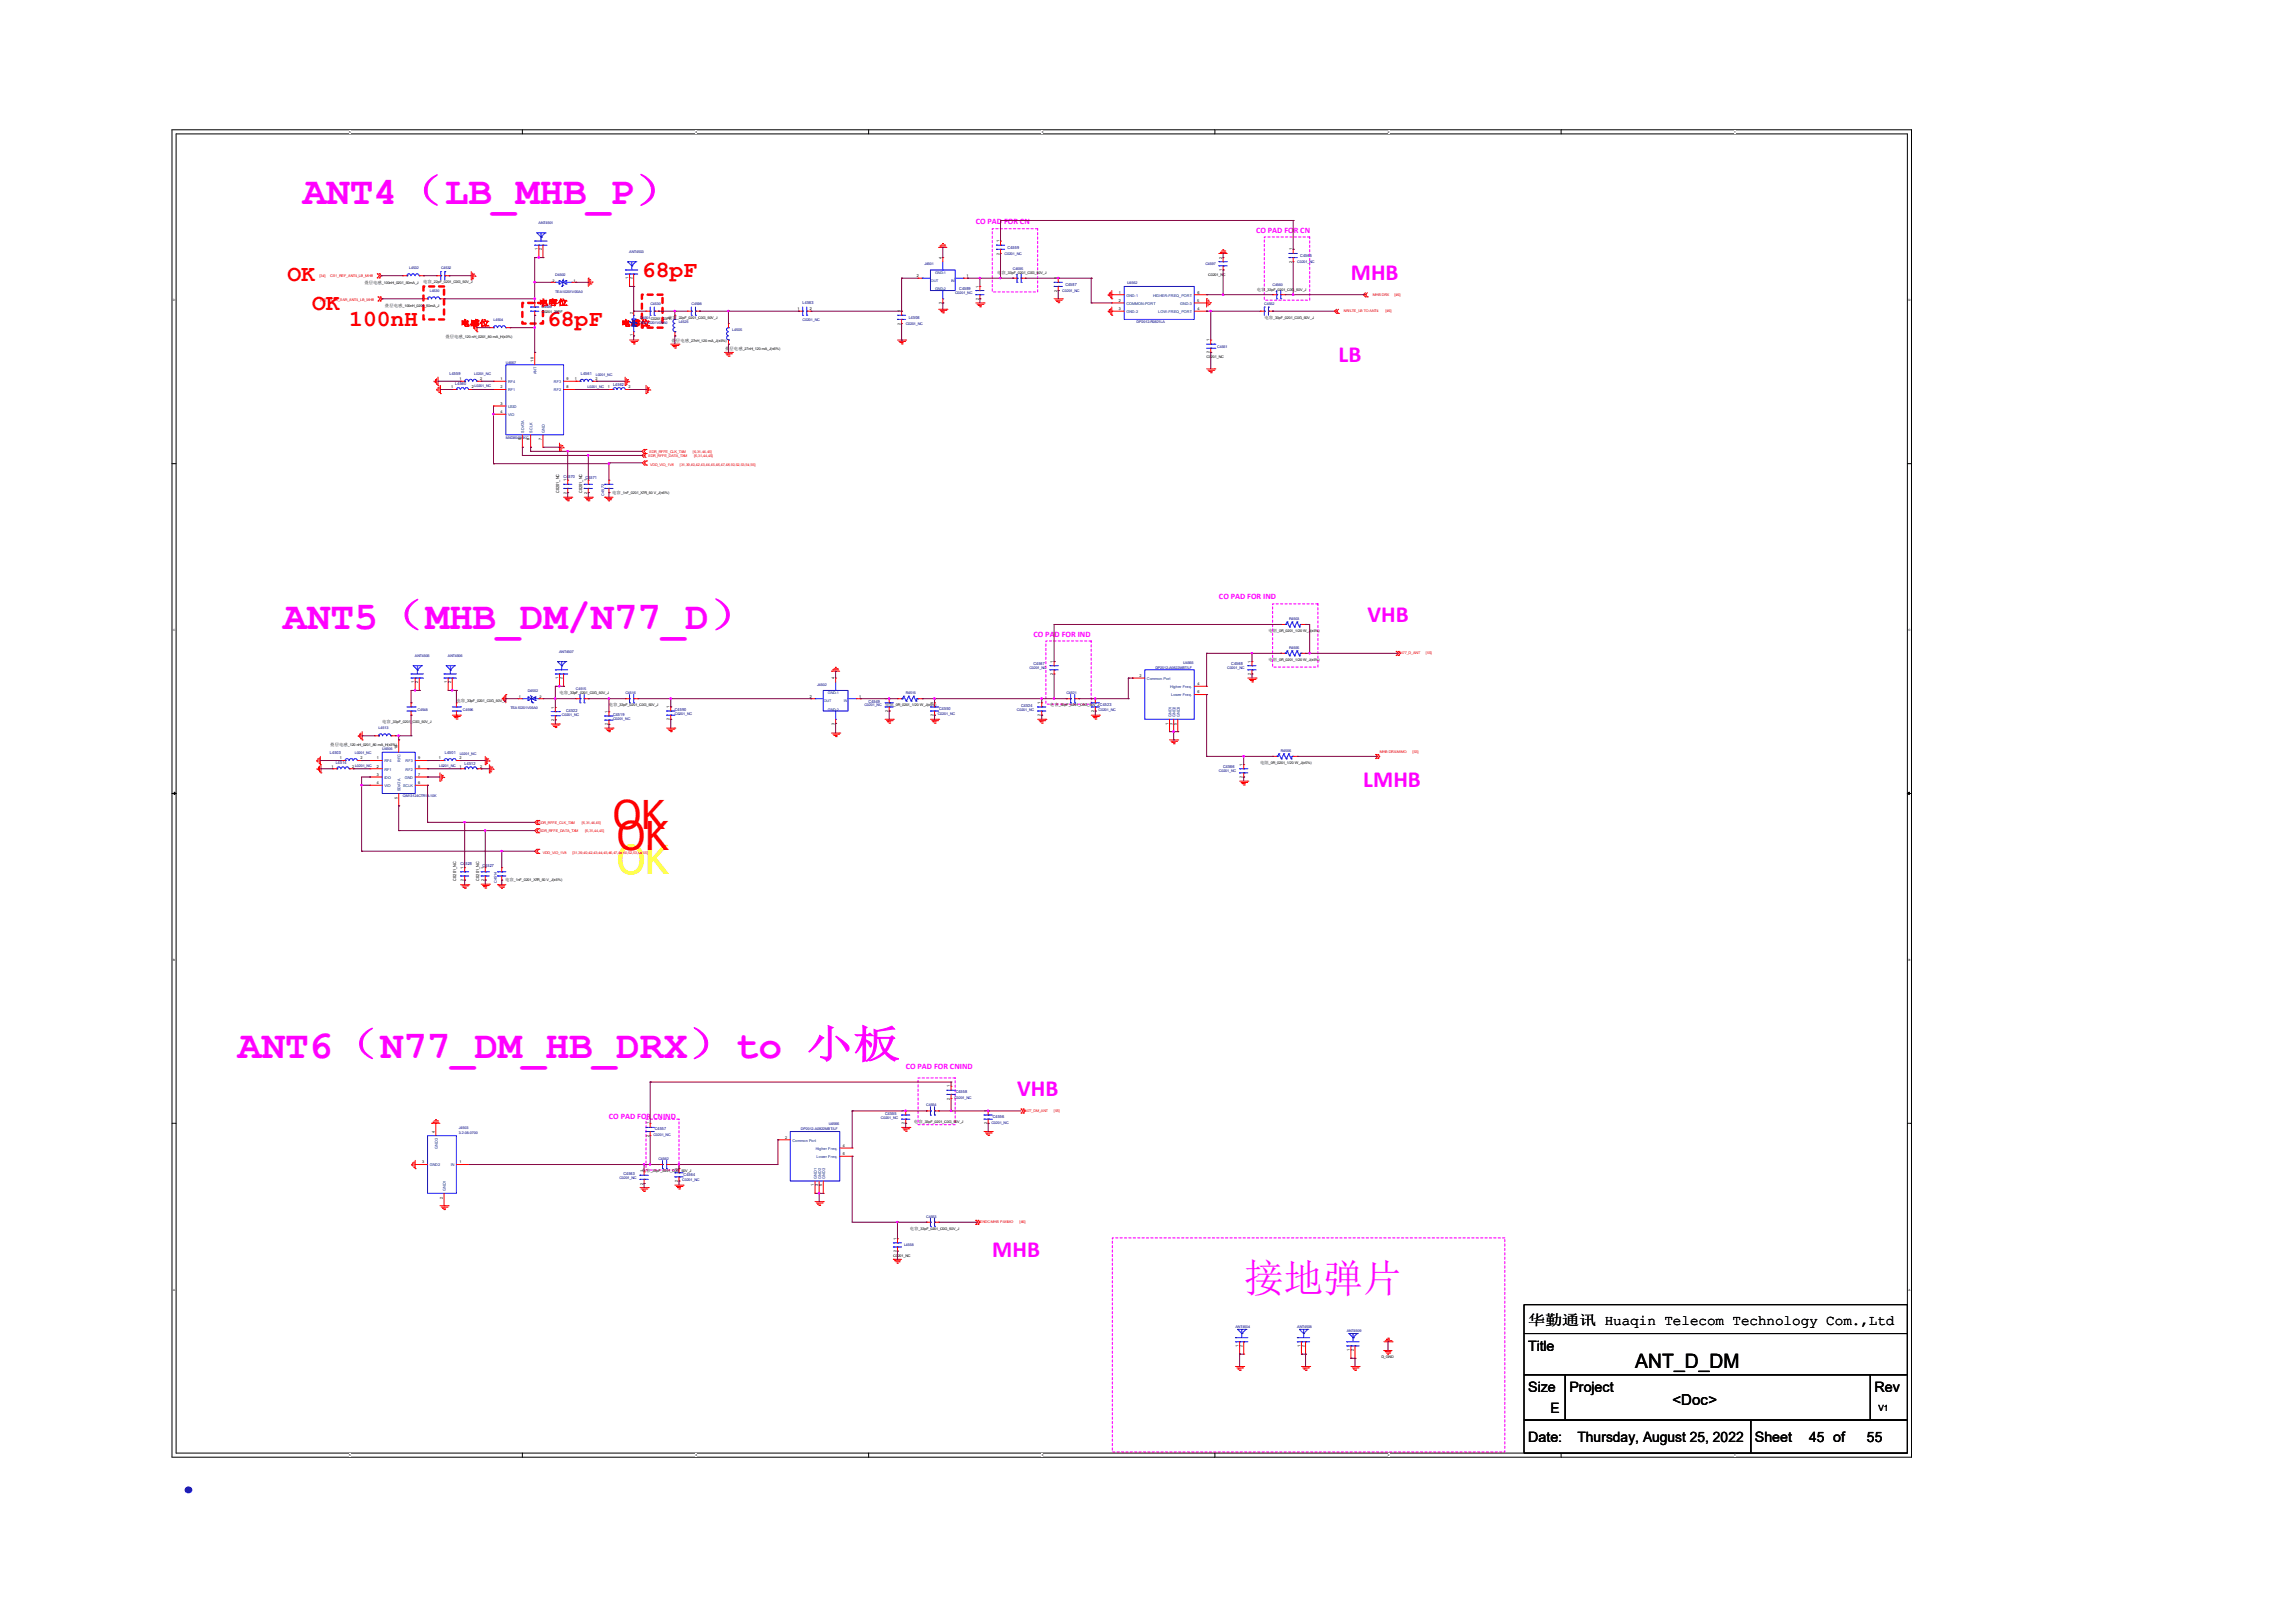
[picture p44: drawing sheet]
<svg xmlns="http://www.w3.org/2000/svg" width="350mm" height="250mm" viewBox="0 0 350 250" stroke-linecap="round" stroke-linejoin="round" font-family="sans-serif">
<defs><g id="words">
<text font-size="8.5" fill="#00f" x="26.5" y="229.9">.</text>
<g font-size="6.1" fill="#f0f">
<text x="46.6" y="31.5">ANT4（LB_MHB_P）</text>
<text x="43.6" y="96.9">ANT5（MHB_DM/N77_D）</text>
<text x="36.7" y="162.9">ANT6（N77_DM_HB_DRX）to 小板</text>
<text x="191.7" y="199.1">接地弹片</text>
</g>
<g font-size="6.1" fill="#f00">
<text x="94.4" y="127.7">OK</text>
<text x="95.1" y="130.9">OK</text>
</g>
<text font-size="6.1" fill="#ff0" x="95.1" y="134.7">OK</text>
<g font-size="3.6" fill="#f00">
<text x="44.3" y="43.2">OK</text>
<text x="48.1" y="47.7">OK</text>
<text x="98.9" y="42.6">68pF</text>
<text x="53.8" y="50.2">100nH</text>
<text x="84.3" y="50.2">68pF</text>
</g>
<g font-size="3.6" fill="#f0f">
<text x="208.1" y="43.1">MHB</text>
<text x="206.2" y="55.8">LB</text>
<text x="210.6" y="95.8">VHB</text>
<text x="210" y="121.2">LMHB</text>
<text x="156.7" y="168.8">VHB</text>
<text x="152.9" y="193.6">MHB</text>
</g>
<text font-size="3.1" x="251.9" y="210.7">ANT_D_DM</text>
<text font-size="2.3" x="257.6" y="216.5">&lt;Doc&gt;</text>
<g font-size="2.2">
<text x="235.4" y="208.1">Title</text>
<text x="235.4" y="204.1">华勤通讯 Huaqin Telecom Technology Com.,Ltd</text>
<text x="235.4" y="214.4">Size</text>
<text x="241.8" y="214.4">Project</text>
<text x="288.8" y="214.4">Rev</text>
<text x="238.8" y="217.6">E</text>
<text x="235.4" y="222">Date:</text>
<text x="243" y="222">Thursday, August 25, 2022</text>
<text x="270.3" y="222">Sheet</text>
<text x="278.7" y="222">45 of</text>
<text x="287.6" y="222">55</text>
</g>
<g font-size="1.3" fill="#f0f">
<text x="150.3" y="34.6">CO PAD FOR CN</text>
<text x="193.5" y="35.8">CO PAD FOR CN</text>
<text x="187.8" y="92.3">CO PAD FOR IND</text>
<text x="159.2" y="98.1">CO PAD FOR IND</text>
<text x="139.5" y="164.7">CO PAD FOR CNIND</text>
<text x="93.8" y="172.3">CO PAD FOR CNIND</text>
</g>
<text font-size="1.3" x="289.4" y="217.4">V1</text>
<g font-size="1.2" fill="#f00">
<text x="83" y="47">电容位</text>
<text x="70.9" y="50.2">电感位</text>
<text x="95.7" y="50.2">电感位</text>
</g>
<g font-size=".6" fill="#000080">
<text x="83" y="34.5">ANT4501</text>
<text x="63" y="41.5">L4532</text>
<text x="67.9" y="41.5">C4532</text>
<text x="96.9" y="39">ANT4503</text>
<text x="142.4" y="40.9">J4501</text>
<text x="154.8" y="39.3">C0201_NC</text>
<text x="155.2" y="38.3">C4559</text>
<text x="156" y="41.6">C4595</text>
<text x="185.7" y="40.9">C4597</text>
<text x="199.8" y="40.6">C0201_NC</text>
<text x="200.3" y="39.6">C4565</text>
<text x="66.2" y="45">L4530</text>
<text x="83.4" y="47.5">C4599</text>
<text x="85.5" y="42.5">D4502</text>
<text x="85.5" y="45.1">TEA10201V05A0</text>
<text x="100.2" y="46.9">C4530</text>
<text x="106.5" y="46.9">C4598</text>
<text x="123.6" y="46.9">L4563</text>
<text x="147.1" y="45.3">C0201_NC</text>
<text x="147.8" y="44.7">C4589</text>
<text x="163.7" y="45">C0201_NC</text>
<text x="164.1" y="44">C4587</text>
<text x="173.6" y="43.8">U4562</text>
<text x="194.8" y="46.9">C4552</text>
<text x="196" y="44.1">C4560</text>
<text x="76" y="49.5">L4504</text>
<text x="98.6" y="49.1">D4501C0201_33PF</text>
<text x="98.6" y="49.9">TEA10201V05A0</text>
<text x="104.6" y="49.8">L4525</text>
<text x="112.8" y="51">L4505</text>
<text x="123.6" y="49.5">C0201_NC</text>
<text x="139.5" y="50.1">C0201_NC</text>
<text x="140" y="49.1">L4506</text>
<text x="175.1" y="49.8">DP2012-R0821LA</text>
<text x="187.5" y="53.6">C4551</text>
<text x="69.3" y="57.8">L4559</text>
<text x="70.1" y="59.3">L4560</text>
<text x="73.1" y="57.7">L0201_NC</text>
<text x="73.1" y="59.7">L0201_NC</text>
<text x="77.9" y="56.1">U4567</text>
<text x="89.5" y="57.8">L4561</text>
<text x="90.5" y="59.7">L0201_NC</text>
<text x="91.8" y="57.9">L0201_NC</text>
<text x="94.4" y="59.4">L4562</text>
<text x="77.9" y="67.6">MXD8548HKC</text>
<text x="86.8" y="73.6">C4570</text>
<text x="90.2" y="73.8">C4571</text>
<text x="93" y="76.3" transform="rotate(-90 93 76.3)">C4572</text>
<text x="198.6" y="95.5">R4503</text>
<text x="63.9" y="101.2">ANT4505</text>
<text x="69" y="101.2">ANT4506</text>
<text x="86.1" y="100.6">ANT4507</text>
<text x="198.6" y="99.9">R4555</text>
<text x="81.3" y="106.6">D4552</text>
<text x="88.7" y="106.3">C4515</text>
<text x="96.3" y="106.9">C4516</text>
<text x="125.9" y="105.6">J4502</text>
<text x="139.5" y="106.9">R4515</text>
<text x="158.6" y="103.1">C0201_NC</text>
<text x="159.2" y="102.5">C4567</text>
<text x="164.3" y="106.9">C4521</text>
<text x="178" y="103">DP2012-A0822MBT/LF</text>
<text x="182.3" y="102.2">U4565</text>
<text x="189.1" y="103.1">C0201_NC</text>
<text x="189.7" y="102.5">C4568</text>
<text x="58.3" y="112.3">L4513</text>
<text x="64.3" y="109.4">C4548</text>
<text x="71.3" y="109.4">C4596</text>
<text x="78.6" y="109.2">TEA10201V05A0</text>
<text x="86.6" y="110.3">C0201_NC</text>
<text x="87.2" y="109.7">C4522</text>
<text x="94.4" y="110.2">C4519</text>
<text x="94.4" y="110.8">C0201_NC</text>
<text x="104" y="109.5">C4590</text>
<text x="104" y="110.1">C0201_NC</text>
<text x="133.2" y="108.8">C0201_NC</text>
<text x="133.8" y="108.2">C4549</text>
<text x="144.5" y="110.2">C0201_NC</text>
<text x="144.7" y="109.4">C4550</text>
<text x="156.7" y="109.4">C0201_NC</text>
<text x="157.3" y="108.8">C4524</text>
<text x="169.2" y="109.6">C0201_NC</text>
<text x="169.5" y="108.7">C4523</text>
<text x="50.8" y="116.2">L4503</text>
<text x="51.7" y="117.7">L4514</text>
<text x="54.6" y="116.1">L0201_NC</text>
<text x="54.7" y="118.1">L0201_NC</text>
<text x="58.9" y="115.5">U4506</text>
<text x="67.6" y="118.2">L0201_NC</text>
<text x="68.5" y="116.2">L4501</text>
<text x="70.8" y="116.3">L0201_NC</text>
<text x="71.6" y="117.9">L4512</text>
<text x="187.8" y="119">C0201_NC</text>
<text x="188.4" y="118.4">C4566</text>
<text x="197.3" y="115.8">R4556</text>
<text x="62.1" y="122.8">QM13124CTR13-10K</text>
<text x="70.9" y="133.3">C4528</text>
<text x="74.3" y="133.5">C4527</text>
<text x="76.5" y="136" transform="rotate(-90 76.5 136)">C4514</text>
<text x="70.7" y="174">J4503</text>
<text x="127.7" y="173.3">U4566</text>
<text x="135.7" y="172.3">C0201_NC</text>
<text x="136.3" y="171.7">C4555</text>
<text x="142.7" y="170.4">C4554</text>
<text x="147" y="169.3">C0201_NC</text>
<text x="147.2" y="168.4">C4558</text>
<text x="152.7" y="173.1">C0201_NC</text>
<text x="152.9" y="172.2">C4556</text>
<text x="70.7" y="174.7">3.2.08.0700</text>
<text x="100.7" y="175">C0201_NC</text>
<text x="100.9" y="174.1">C4557</text>
<text x="101.4" y="178.7">C4562</text>
<text x="123.4" y="174.1">DP2012-A0822MBT/LF</text>
<text x="95.4" y="181.6">C0201_NC</text>
<text x="96" y="181">C4563</text>
<text x="105.1" y="182">C0201_NC</text>
<text x="105.3" y="181.1">C4564</text>
<text x="142.7" y="187.6">C4553</text>
<text x="139.3" y="192">L4558</text>
<text x="190.3" y="204.6">ANT4504</text>
<text x="199.8" y="204.6">ANT4508</text>
<text x="207.5" y="205.2">ANT4509</text>
</g>
<g font-size=".6">
<text x="82.8" y="38.6" transform="rotate(-90 82.8 38.6)">1</text>
<text x="83.5" y="38.6" transform="rotate(-90 83.5 38.6)">2</text>
<text x="145.1" y="39.8" transform="rotate(-90 145.1 39.8)">4</text>
<text x="154" y="39.2" transform="rotate(-90 154 39.2)">2</text>
<text x="154" y="37.3" transform="rotate(-90 154 37.3)">1</text>
<text x="188.3" y="41.8" transform="rotate(-90 188.3 41.8)">1</text>
<text x="188.3" y="39.8" transform="rotate(-90 188.3 39.8)">2</text>
<text x="199" y="40.5" transform="rotate(-90 199 40.5)">2</text>
<text x="199" y="38.6" transform="rotate(-90 199 38.6)">1</text>
<text x="56.1" y="43.7">叠层电感</text>
<text x="58.8" y="43.7">_100nH_0201_50mA_J</text>
<text x="59.3" y="47.3">叠层电感</text>
<text x="62" y="47.3">_100nH_0201_50mA_J</text>
<text x="65.2" y="43.6">电容</text>
<text x="66.5" y="43.6">_22pF_0201_C0G_50V_J</text>
<text x="85.1" y="43.4">2</text>
<text x="88.3" y="43.4">1</text>
<text x="96.8" y="43" transform="rotate(-90 96.8 43)">1</text>
<text x="97.4" y="43" transform="rotate(-90 97.4 43)">2</text>
<text x="122.8" y="47.8">1</text>
<text x="124.7" y="47.8">2</text>
<text x="141.3" y="42.7">2</text>
<text x="145.1" y="46.8" transform="rotate(-90 145.1 46.8)">3</text>
<text x="148.9" y="42.7">1</text>
<text x="150.8" y="46.2" transform="rotate(-90 150.8 46.2)">2</text>
<text x="150.8" y="44.3" transform="rotate(-90 150.8 44.3)">1</text>
<text x="153.6" y="42.2">电容</text>
<text x="155" y="42.2">_33pF_0201_C0G_50V_J</text>
<text x="162.9" y="44.9" transform="rotate(-90 162.9 44.9)">2</text>
<text x="162.9" y="43" transform="rotate(-90 162.9 43)">1</text>
<text x="172.4" y="45.2">1</text>
<text x="172.4" y="46.5">2</text>
<text x="172.4" y="47.8">3</text>
<text x="184.4" y="46.5">5</text>
<text x="184.5" y="47.8">4</text>
<text x="184.5" y="45.2">6</text>
<text x="186.1" y="42.5">C0201_NC</text>
<text x="193.6" y="44.8">电容</text>
<text x="195" y="44.8">_33pF_0201_C0G_50V_J</text>
<text x="68.6" y="52">叠层电感</text>
<text x="71.3" y="52">_120 nH_0201_80 mA_H(±3%)</text>
<text x="83.5" y="48.2">C0201_33PF</text>
<text x="97.5" y="51.7" transform="rotate(-90 97.5 51.7)">1</text>
<text x="97.5" y="48.4" transform="rotate(-90 97.5 48.4)">2</text>
<text x="102.9" y="49.1">电容</text>
<text x="103.5" y="52.6">叠层电感</text>
<text x="104.3" y="49.1">_22pF_0201_C0G_50V_J</text>
<text x="106.2" y="52.6">_27nH_120 mA_J(±5%)</text>
<text x="111.7" y="53.9">叠层电感</text>
<text x="114.4" y="53.9">_27nH_120 mA_J(±5%)</text>
<text x="138.7" y="50" transform="rotate(-90 138.7 50)">2</text>
<text x="138.7" y="48.1" transform="rotate(-90 138.7 48.1)">1</text>
<text x="186.3" y="52.5" transform="rotate(-90 186.3 52.5)">1</text>
<text x="194.8" y="49.2">电容</text>
<text x="196.1" y="49.2">_33pF_0201_C0G_50V_J</text>
<text x="69.5" y="59.8">1</text>
<text x="70.8" y="58.6">1</text>
<text x="72.7" y="59.8">2</text>
<text x="73.9" y="58.6">2</text>
<text x="77.1" y="59.8">2</text>
<text x="77.1" y="58.6">1</text>
<text x="82.2" y="55.7" transform="rotate(-90 82.2 55.7)">10</text>
<text x="87.3" y="58.6">9</text>
<text x="87.3" y="59.8">8</text>
<text x="88.6" y="58.6">1</text>
<text x="91.7" y="58.6">2</text>
<text x="93.6" y="59.8">1</text>
<text x="96.8" y="59.8">2</text>
<text x="185.9" y="55.2">C0201_NC</text>
<text x="186.3" y="54.5" transform="rotate(-90 186.3 54.5)">2</text>
<text x="77.1" y="62.4">3</text>
<text x="77.1" y="63.6">4</text>
<text x="80.3" y="67.8" transform="rotate(-90 80.3 67.8)">5</text>
<text x="81.6" y="67.8" transform="rotate(-90 81.6 67.8)">6</text>
<text x="83.5" y="67.8" transform="rotate(-90 83.5 67.8)">7</text>
<text x="86.1" y="76" transform="rotate(-90 86.1 76)">C0201_NC</text>
<text x="87.3" y="76" transform="rotate(-90 87.3 76)">2</text>
<text x="87.3" y="74.1" transform="rotate(-90 87.3 74.1)">1</text>
<text x="89.7" y="76" transform="rotate(-90 89.7 76)">C0201_NC</text>
<text x="90.5" y="76" transform="rotate(-90 90.5 76)">2</text>
<text x="90.5" y="74.1" transform="rotate(-90 90.5 74.1)">1</text>
<text x="94.3" y="76">电容</text>
<text x="95.7" y="76">_1nF_0201_X7R_50 V_J(±5%)</text>
<text x="195.4" y="97.4">电阻</text>
<text x="195.4" y="101.8">电阻</text>
<text x="196.8" y="97.4">_0R_0201_1/20 W_J(±5%)</text>
<text x="196.8" y="101.8">_0R_0201_1/20 W_J(±5%)</text>
<text x="63.8" y="105.2" transform="rotate(-90 63.8 105.2)">1</text>
<text x="64.4" y="105.2" transform="rotate(-90 64.4 105.2)">2</text>
<text x="68.9" y="105.2" transform="rotate(-90 68.9 105.2)">1</text>
<text x="69.5" y="105.2" transform="rotate(-90 69.5 105.2)">2</text>
<text x="79.9" y="107.5">1</text>
<text x="83.1" y="107.5">2</text>
<text x="86" y="104.6" transform="rotate(-90 86 104.6)">1</text>
<text x="86.2" y="106.9">电容</text>
<text x="86.7" y="104.6" transform="rotate(-90 86.7 104.6)">2</text>
<text x="87.5" y="106.9">_33pF_0201_C0G_50V_J</text>
<text x="124.7" y="107.5">2</text>
<text x="128.6" y="104.6" transform="rotate(-90 128.6 104.6)">4</text>
<text x="132.4" y="107.5">1</text>
<text x="136.8" y="107.8" transform="rotate(-90 136.8 107.8)">1</text>
<text x="162.2" y="104" transform="rotate(-90 162.2 104)">2</text>
<text x="162.2" y="102.1" transform="rotate(-90 162.2 102.1)">1</text>
<text x="168.6" y="107.8" transform="rotate(-90 168.6 107.8)">1</text>
<text x="175.5" y="104.3">2</text>
<text x="184.5" y="106.8">6</text>
<text x="184.5" y="105.6">4</text>
<text x="192.7" y="104" transform="rotate(-90 192.7 104)">2</text>
<text x="192.7" y="102.1" transform="rotate(-90 192.7 102.1)">1</text>
<text x="58.9" y="111.3">电容</text>
<text x="60.2" y="111.4">_33pF_0201_C0G_50V_J</text>
<text x="70.3" y="108.2">电容</text>
<text x="71.7" y="108.2">_33pF_0201_C0G_50V_J</text>
<text x="85.4" y="111" transform="rotate(-90 85.4 111)">2</text>
<text x="85.4" y="109.1" transform="rotate(-90 85.4 109.1)">1</text>
<text x="93.6" y="111.7" transform="rotate(-90 93.6 111.7)">2</text>
<text x="93.6" y="109.8" transform="rotate(-90 93.6 109.8)">1</text>
<text x="93.8" y="108.8">电容</text>
<text x="95.2" y="108.8">_33pF_0201_C0G_50V_J</text>
<text x="103.2" y="111" transform="rotate(-90 103.2 111)">2</text>
<text x="103.2" y="109.1" transform="rotate(-90 103.2 109.1)">1</text>
<text x="128.6" y="111.6" transform="rotate(-90 128.6 111.6)">3</text>
<text x="136.3" y="108.8">电阻</text>
<text x="136.8" y="109.7" transform="rotate(-90 136.8 109.7)">2</text>
<text x="137.7" y="108.8">_0R_0201_1/20 W_J(±5%)</text>
<text x="143.8" y="110.3" transform="rotate(-90 143.8 110.3)">2</text>
<text x="143.8" y="108.4" transform="rotate(-90 143.8 108.4)">1</text>
<text x="160.3" y="110.3" transform="rotate(-90 160.3 110.3)">2</text>
<text x="160.3" y="108.4" transform="rotate(-90 160.3 108.4)">1</text>
<text x="161.7" y="108.8">电容</text>
<text x="163.1" y="108.8">_33pF_0201_C0G_50V_J</text>
<text x="168.6" y="109.7" transform="rotate(-90 168.6 109.7)">2</text>
<text x="180" y="111.6" transform="rotate(-90 180 111.6)">1</text>
<text x="180.6" y="111.6" transform="rotate(-90 180.6 111.6)">3</text>
<text x="181.3" y="111.6" transform="rotate(-90 181.3 111.6)">5</text>
<text x="50.9" y="114.9">叠层电感</text>
<text x="51.1" y="118.2">1</text>
<text x="52.4" y="117">1</text>
<text x="53.6" y="114.9">_120 nH_0201_80 mA_H(±3%)</text>
<text x="54.3" y="118.2">2</text>
<text x="55.5" y="117">2</text>
<text x="58.1" y="117">1</text>
<text x="58.1" y="118.3">2</text>
<text x="58.1" y="119.5">3</text>
<text x="61.3" y="115.4" transform="rotate(-90 61.3 115.4)">10</text>
<text x="64.4" y="118.3">8</text>
<text x="64.4" y="117">9</text>
<text x="64.4" y="119.5">7</text>
<text x="67.6" y="117">1</text>
<text x="70.8" y="118.2">1</text>
<text x="70.8" y="117">2</text>
<text x="73.9" y="118.2">2</text>
<text x="191.4" y="119.9" transform="rotate(-90 191.4 119.9)">2</text>
<text x="191.4" y="117.9" transform="rotate(-90 191.4 117.9)">1</text>
<text x="194.1" y="117.7">电阻</text>
<text x="195.5" y="117.7">_0R_0201_1/20 W_J(±5%)</text>
<text x="58.1" y="120.8">4</text>
<text x="61.3" y="123" transform="rotate(-90 61.3 123)">5</text>
<text x="64.4" y="120.8">6</text>
<text x="70.3" y="135.6" transform="rotate(-90 70.3 135.6)">C0201_NC</text>
<text x="71.4" y="135.7" transform="rotate(-90 71.4 135.7)">2</text>
<text x="71.4" y="133.8" transform="rotate(-90 71.4 133.8)">1</text>
<text x="73.8" y="135.6" transform="rotate(-90 73.8 135.6)">C0201_NC</text>
<text x="74.6" y="135.7" transform="rotate(-90 74.6 135.7)">2</text>
<text x="74.6" y="133.8" transform="rotate(-90 74.6 133.8)">1</text>
<text x="77.8" y="135.7">电容</text>
<text x="79.2" y="135.7">_1nF_0201_X7R_50 V_J(±5%)</text>
<text x="146.3" y="167.5" transform="rotate(-90 146.3 167.5)">1</text>
<text x="100" y="173.2" transform="rotate(-90 100 173.2)">1</text>
<text x="139.4" y="173.2" transform="rotate(-90 139.4 173.2)">2</text>
<text x="139.4" y="171.3" transform="rotate(-90 139.4 171.3)">1</text>
<text x="140.8" y="172.9">电容</text>
<text x="142.1" y="173">_33pF_0201_C0G_50V_J</text>
<text x="146.3" y="169.4" transform="rotate(-90 146.3 169.4)">2</text>
<text x="152.1" y="173.2" transform="rotate(-90 152.1 173.2)">2</text>
<text x="152.1" y="171.3" transform="rotate(-90 152.1 171.3)">1</text>
<text x="65.1" y="179.2">3</text>
<text x="67" y="174.5" transform="rotate(-90 67 174.5)">4</text>
<text x="70.8" y="179.2">1</text>
<text x="100" y="175.1" transform="rotate(-90 100 175.1)">2</text>
<text x="120.9" y="175.4">2</text>
<text x="129.8" y="177.9">6</text>
<text x="129.8" y="176.7">4</text>
<text x="68.2" y="184.6" transform="rotate(-90 68.2 184.6)">2</text>
<text x="98.9" y="180.6">电容</text>
<text x="99.1" y="182.5" transform="rotate(-90 99.1 182.5)">2</text>
<text x="99.1" y="180.6" transform="rotate(-90 99.1 180.6)">1</text>
<text x="100.2" y="180.6">_33pF_0201_C0G_50V_J</text>
<text x="104.4" y="182.1" transform="rotate(-90 104.4 182.1)">2</text>
<text x="104.4" y="180.2" transform="rotate(-90 104.4 180.2)">1</text>
<text x="125.4" y="182.7" transform="rotate(-90 125.4 182.7)">1</text>
<text x="126" y="182.7" transform="rotate(-90 126 182.7)">3</text>
<text x="126.7" y="182.7" transform="rotate(-90 126.7 182.7)">5</text>
<text x="138.1" y="191" transform="rotate(-90 138.1 191)">1</text>
<text x="140.2" y="189.5">电容</text>
<text x="141.5" y="189.5">_33pF_0201_C0G_50V_J</text>
<text x="137.6" y="193.6">C0201_NC</text>
<text x="138.1" y="192.9" transform="rotate(-90 138.1 192.9)">2</text>
<text x="190.8" y="207.5" transform="rotate(-90 190.8 207.5)">1</text>
<text x="191.4" y="207.5" transform="rotate(-90 191.4 207.5)">2</text>
<text x="200.3" y="207.5" transform="rotate(-90 200.3 207.5)">1</text>
<text x="201" y="207.5" transform="rotate(-90 201 207.5)">2</text>
<text x="207.9" y="208.1" transform="rotate(-90 207.9 208.1)">1</text>
<text x="208.6" y="208.1" transform="rotate(-90 208.6 208.1)">2</text>
<text x="212.8" y="209.2">D_GND</text>
</g>
<g font-size=".6" fill="#f00">
<text x="49.2" y="42.6">[34]</text>
<text x="49.3" y="46.3">[34]</text>
<text x="50.9" y="42.6">CS1_REF_ANT4_LB_MHB</text>
<text x="51" y="46.3">CS0_SAR_ANT4_LB_MHB</text>
<text x="211.5" y="45.6">MHB DRX</text>
<text x="214.8" y="45.6">[46]</text>
<text x="207" y="48.1">NR/LTE_LB TO ANT4</text>
<text x="213.4" y="48.1">[46]</text>
<text x="99.9" y="70.3">SDR_RFFE_DATA_TXM</text>
<text x="100" y="69.8">SDR_RFFE_CLK_TXM</text>
<text x="100.2" y="71.7">VDD_VIO_1V8</text>
<text x="104.7" y="71.7">[31,39,40,42,43,44,45,46,47,48,50,52,53,54,55]</text>
<text x="106.7" y="69.8">[6,31,44,45]</text>
<text x="106.9" y="70.3">[6,31,44,45]</text>
<text x="215.7" y="100.8">N77_D_ANT</text>
<text x="219.7" y="100.8">[55]</text>
<text x="212.5" y="116.1">MHB DRX-MIMO</text>
<text x="217.6" y="116.1">[53]</text>
<text x="83" y="126.9">SDR_RFFE_CLK_TXM</text>
<text x="83.1" y="128.1">SDR_RFFE_DATA_TXM</text>
<text x="83.6" y="131.5">VDD_VIO_1V8</text>
<text x="88.2" y="131.5">[31,39,40,42,43,44,45,46,47,48,50,52,53,54,55]</text>
<text x="89.6" y="126.9">[6,31,44,45]</text>
<text x="90.2" y="128.1">[6,31,44,45]</text>
<text x="157.9" y="171.3">N77_DM_ANT</text>
<text x="162.4" y="171.3">[55]</text>
<text x="151" y="188.4">ENDC MHB P-MIMO</text>
<text x="157.1" y="188.4">[46]</text>
</g>
<g font-size=".6" fill="#004080">
<text x="143.4" y="43.4">OUT</text>
<text x="144.1" y="44.7">GND-2</text>
<text x="144.1" y="42.1">GND-1</text>
<text x="146.5" y="43.4">IN</text>
<text x="173.5" y="45.7">GND-1</text>
<text x="173.5" y="47">COMMON-PORT</text>
<text x="177.6" y="45.7">HIGHER-FREQ_PORT</text>
<text x="181.8" y="47">GND-3</text>
<text x="173.5" y="48.2">GND-2</text>
<text x="178.4" y="48.2">LOW-FREQ_PORT</text>
<text x="78.3" y="59">RF4</text>
<text x="82.7" y="57.7" transform="rotate(-90 82.7 57.7)">ANT</text>
<text x="85.3" y="59">RF3</text>
<text x="78.3" y="60.3">RF1</text>
<text x="78.3" y="62.8">USID</text>
<text x="78.3" y="64.1">VIO</text>
<text x="85.3" y="60.3">RF2</text>
<text x="80.8" y="66.6" transform="rotate(-90 80.8 66.6)">SDATA</text>
<text x="82" y="66.6" transform="rotate(-90 82 66.6)">SCLK</text>
<text x="83.9" y="66.6" transform="rotate(-90 83.9 66.6)">GND</text>
<text x="127.5" y="106.9">GND-1</text>
<text x="176.7" y="104.7">Common Port</text>
<text x="180.3" y="106">Higher Freq.</text>
<text x="180.4" y="107.3">Lower Freq.</text>
<text x="126.9" y="108.2">OUT</text>
<text x="127.5" y="109.4">GND-2</text>
<text x="130" y="108.2">IN</text>
<text x="180.5" y="110.5" transform="rotate(-90 180.5 110.5)">GND1</text>
<text x="181.1" y="110.5" transform="rotate(-90 181.1 110.5)">GND2</text>
<text x="181.7" y="110.5" transform="rotate(-90 181.7 110.5)">GND3</text>
<text x="59.2" y="117.4">RF4</text>
<text x="59.2" y="118.7">RF1</text>
<text x="59.2" y="120">IDO</text>
<text x="61.7" y="117.4" transform="rotate(-90 61.7 117.4)">RFC</text>
<text x="62.4" y="120">GND</text>
<text x="62.5" y="118.7">RF2</text>
<text x="62.5" y="117.4">RF3</text>
<text x="59.2" y="121.3">VIO</text>
<text x="61.7" y="121.9" transform="rotate(-90 61.7 121.9)">SDATA</text>
<text x="62.1" y="121.3">SCLK</text>
<text x="66.2" y="179.7">GND2</text>
<text x="67.4" y="176.9" transform="rotate(-90 67.4 176.9)">GND3</text>
<text x="69.5" y="179.7">IN</text>
<text x="122.1" y="175.9">Common Port</text>
<text x="125.7" y="177.1">Higher Freq.</text>
<text x="125.8" y="178.4">Lower Freq.</text>
<text x="68.7" y="183.5" transform="rotate(-90 68.7 183.5)">GND1</text>
<text x="125.9" y="181.6" transform="rotate(-90 125.9 181.6)">GND1</text>
<text x="126.5" y="181.6" transform="rotate(-90 126.5 181.6)">GND2</text>
<text x="127.1" y="181.6" transform="rotate(-90 127.1 181.6)">GND3</text>
</g>
<g font-size=".5">
<text x="53.8" y="20.5">5</text>
<text x="107.1" y="20.5">4</text>
<text x="160.5" y="20.5">3</text>
<text x="213.8" y="20.5">2</text>
<text x="267.2" y="20.5">1</text>
<text x="26.7" y="46.4">D</text>
<text x="294" y="46.4">D</text>
<text x="26.7" y="97.2">C</text>
<text x="294" y="97.2">C</text>
<text x="26.7" y="148">B</text>
<text x="294" y="148">B</text>
<text x="26.7" y="198.8">A</text>
<text x="294" y="198.8">A</text>
<text x="53.8" y="224.3">5</text>
<text x="107.1" y="224.3">4</text>
<text x="160.5" y="224.3">3</text>
<text x="213.8" y="224.3">2</text>
<text x="267.2" y="224.3">1</text>
</g>
</g></defs>
<path d="M26.5 20h268v204.5h-268zM27.1 20.6h266.7v203.2h-266.7z" fill="none" stroke="#000" stroke-width=".15"/>
<g fill="#fff">
<path d="M53.8 20.1h.2v.5h-.2z"/>
<path d="M53.8 223.9h.2v.5h-.2z"/>
</g>
<path d="M80.5 20v.6M80.5 223.8v.7" fill="none" stroke="#000" stroke-width=".15"/>
<g fill="#fff">
<path d="M107.1 20.1h.3v.5h-.3z"/>
<path d="M107.1 223.9h.3v.5h-.3z"/>
</g>
<path d="M133.8 20v.6M133.8 223.8v.7" fill="none" stroke="#000" stroke-width=".15"/>
<g fill="#fff">
<path d="M160.5 20.1h.2v.5h-.2z"/>
<path d="M160.5 223.9h.2v.5h-.2z"/>
</g>
<path d="M187.1 20v.6M187.1 223.8v.7" fill="none" stroke="#000" stroke-width=".15"/>
<g fill="#fff">
<path d="M213.8 20.1h.2v.5h-.2z"/>
<path d="M213.8 223.9h.2v.5h-.2z"/>
</g>
<path d="M240.5 20v.6M240.5 223.8v.7" fill="none" stroke="#000" stroke-width=".15"/>
<g fill="#fff">
<path d="M267.2 20.1h.2v.5h-.2z"/>
<path d="M267.2 223.9h.2v.5h-.2z"/>
<path d="M26.7 46h.3v.5h-.3z"/>
<path d="M294 46h.3v.5h-.3z"/>
<path d="M26.7 96.8h.3v.5h-.3z"/>
<path d="M294 96.8h.3v.5h-.3z"/>
</g>
<path d="M26.5 71.4h.6M293.8 71.4h.7" fill="none" stroke="#000" stroke-width=".15"/>
<g fill="#fff">
<path d="M26.7 147.6h.2v.5h-.2z"/>
<path d="M294 147.6h.3v.5h-.3z"/>
</g>
<path d="M26.5 122.2h.6M293.8 122.2h.7" fill="none" stroke="#000" stroke-width=".15"/>
<path d="M26.8 122l.3 .2-.3 .2zM293.8 122.2l.3-.2v.4z" fill="#000" stroke="#000" stroke-width=".15"/>
<g fill="#fff">
<path d="M26.7 198.4h.3v.5h-.3z"/>
<path d="M294 198.4h.3v.5h-.3z"/>
</g>
<path d="M26.5 173h.6M293.8 173h.7M234.8 205.4h59v6.4h-59zM234.8 201h59v4.4h-59zM234.8 211.8h6.3v6.9h-6.3zM234.8 218.7h34.9v5.1h-34.9zM241.1 211.8h47v6.9h-47zM269.7 218.7h24.1v5.1h-24.1zM288.1 211.8h5.7v6.9h-5.7z" fill="none" stroke="#000" stroke-width=".15"/>
<path d="M152.9 35.2h6.9v9.8h-6.9zM194.8 36.5h7v9.7h-7zM161.1 98.7h7v9.8h-7zM196 93h7v9.8h-7zM99.5 172.4h5.1v7.8h-5.1zM141.4 166h5.7v7.2h-5.7zM171.4 190.7h60.4v33h-60.4z" fill="none" stroke="#f0f" stroke-width=".17" stroke-dasharray=".3 .3"/>
<path d="M65.2 44.1h3.2v5.1h-3.2zM80.5 46.7h3.1v3.1h-3.1zM98.9 45.4h3.2v5.1h-3.2z" fill="none" stroke="#f00" stroke-width=".38" stroke-dasharray=".8 .8"/>
<g fill="none" stroke="#f00" stroke-width=".15">
<path d="M83 39.7h.1M83 37.8v1.9M83.6 39.7h.1M83.6 37.8v1.9M144.6 38.1h.1M144.6 38.1h1.3M144.8 37.9h.1M144.8 37.9h.9M145 37.7h.5M145.2 37.5h.1M145.2 39.7h.1M145.2 39.7v.6"/>
<path d="M145.5 37.7h.1M154.1 37.1h.1M154.1 39h.1M154.1 37.1v.7M154.1 38.4v.6M187.8 39h1.3M187.8 39h.1M188 38.9h.1M188 38.9h.9M188.2 38.7h.5M188.4 38.5h.1M188.4 39.7h.1"/>
<path d="M188.4 39.7v.6M188.7 38.7h.1M199.2 38.4h.1M199.2 38.4v.6M199.2 39.7v.6M58.1 42.2l.4 .3-.4 .3M58.1 42.2h.1M58.1 42.8h.1M58.2 45.7l.4 .3-.4 .4M58.2 45.7h.1M58.2 46.4h.1M58.5 42.8h.1"/>
<path d="M58.5 42.2h.1M58.5 42.2l.3 .3-.3 .3M58.6 46.4h.1M58.6 45.7h.1M58.6 45.7l.3 .3-.3 .4M62.1 42.5h.6M62.1 42.5h.1M64.6 42.5h.6M65.2 46h.7M65.2 46h.1M65.2 42.5h.1M66.9 58.8h.1"/>
<path d="M66.9 58.7v.1M67.1 58.5h.1M67.1 58.5v.5M67.3 42.5h.1M67.3 42.5h.6M67.3 59.2h.1M67.3 58.3v.9M67.3 60v.1M67.5 59.4h.1M67.5 59.7h.1M67.5 58.1v1.3M67.5 59.7v.6"/>
<path d="M67.6 59.6v.9M67.8 46h.6M67.9 59.4v1.2M68.4 46h.1M68.5 42.5h.7M69.2 42.5h.1M69.7 60h.6M69.7 60h.1M70.9 58.7h.1M70.9 58.7h.7M72.2 60h.6M72.6 43.1h.1"/>
<path d="M72.6 41.8v1.3M72.8 42.9h.1M72.8 42v.9M72.8 60h.1M72.9 50.6h.1M72.9 50.4v.2M73 42.2h.1M73 42.2v.5M73.1 50.2h.1M73.1 50.2v.5M73.2 42.6h.1M73.2 42.4v.2"/>
<path d="M73.3 50.9h.1M73.3 50v.9M73.5 51.1h.1M73.5 49.8v1.3M73.5 58.7h.6M74.1 58.7h.1M75.4 50.5h.6M75.4 50.5h.1M76 60h.1M76 58.7h.1M76 60h1.9M76 58.7h1.9"/>
<path d="M77.9 50.5h.7M78.6 50.5h.1M82.4 46.7h.1M82.4 48.6h.1M82.4 54.3h.1M82.4 46.7v.6M82.4 47.9v.7M82.4 54.3v1.9M84.9 43.5h.6M84.9 43.5h.1M86.8 60h1.9M86.8 58.7h2.6"/>
<path d="M88.1 43.5h.6M88.7 58.7h.1M88.7 60h.1M88.7 43.5h.1M90.6 42.9h.1M90.6 42.9v1.2M90.8 43.1h.1M90.8 43.1v.9M91 43.7h.1M91 43.2v.5M91.2 43.4h.1M91.2 43.4v.2"/>
<path d="M91.3 58.7h.6M91.9 58.7h.1M93.8 60h.1M93.8 60h.6M96.3 59.4h.1M96.3 58.1v1.3M96.3 60h.7M96.5 59.2h.1M96.5 58.3v.9M96.7 58.5h.1M96.7 58.5v.5M96.9 58.8h.1"/>
<path d="M96.9 58.7v.1M97 60h.1M97 44.1h.1M97 42.2v1.9M97 52.4h1.2M97.2 52.6h.9M97.4 52.8h.1M97.4 52.8h.5M97.6 53h.1M97.6 44.1h.1M97.6 51.7h.1M97.6 47.9h.1"/>
<path d="M97.6 42.2v1.9M97.6 47.9v.7M97.6 51.1v.6M97.7 53h.1M98.1 52.6h.1M98.2 52.4h.1M99.5 47.9h.1M99.5 47.9h.7M99.5 59.4v1.2M99.7 59.6v.9M99.9 59.7h.1M99.9 59.7v.6"/>
<path d="M100.1 60v.1M100.8 47.9h.6M101.4 47.9h.1M103.3 53h1.3M103.5 53.2h.9M103.7 53.4h.1M103.7 53.4h.5M103.9 53.6h.1M104 51.7h.1M104 48.6h.1M104 48.6v.6M104 51.1v.6"/>
<path d="M104 53.6h.1M104.4 53.2h.1M104.6 53h.1M105.9 47.9h.1M105.9 47.9h.6M107.1 47.9h.7M107.8 47.9h.1M111.6 54.3h1.3M111.8 54.5h.9M112 54.7h.1M112 54.7h.5M112.2 54.9h.1"/>
<path d="M112.2 53h.1M112.2 49.8h.1M112.2 49.8v.7M112.2 52.4v.6M112.3 54.9h.1M112.7 54.5h.1M112.9 54.3h.1M123 47.9h.6M123 47.9h.1M124.3 47.9h.6M124.9 47.9h.1M138.3 52.4h1.2"/>
<path d="M138.5 52.6h.9M138.6 52.8h.1M138.6 52.8h.5M138.8 53h.2M138.9 47.9h.1M138.9 49.8h.1M138.9 47.9v.7M138.9 49.2v.6M139 53h.1M139.4 52.6h.1M139.5 52.4h.1M141.4 42.9h.1"/>
<path d="M141.4 42.9h.7M144.6 47.6h1.3M144.8 47.8h.9M145 48h.1M145 48h.5M145.2 48.2h.1M145.2 46.7h.1M145.2 46v.7M145.3 48.2h.1M145.7 47.8h.1M145.9 47.6h.1M148.4 42.9h.6"/>
<path d="M149 42.9h.1M150.3 46.7h1.3M150.5 46.9h.9M150.7 47h.1M150.7 47h.5M150.9 47.3h.1M151 44.1h.1M151 46h.1M151 44.1v.7M151 45.4v.6M151 47.3h.1M151.4 46.9h.1"/>
<path d="M151.6 46.7h.1M156 42.9h.7M156 42.9h.1M157.3 42.9h.6M157.9 42.9h.1M162.4 46h1.3M162.6 46.2h.9M162.8 46.4h.1M162.8 46.4h.5M163 46.6h.1M163 42.9h.1M163 44.8h.1"/>
<path d="M163 42.9v.6M163 44.1v.7M163.1 46.6h.1M163.5 46.2h.1M163.7 46h.1M170.7 48h.1M170.7 45.5h.1M170.7 45.3v.2M170.7 47.9v.1M170.9 47.7h.1M170.9 45.1h.1M170.9 45.1v.5"/>
<path d="M170.9 47.7v.5M171.1 48.4h.1M171.1 45.9h.1M171.1 45v.9M171.1 47.5v.9M171.3 46.7h1.9M171.3 47.9h1.9M171.3 45.4h1.9M171.3 45.4h.1M171.3 46.7h.1M171.3 47.9h.1M171.3 48.6h.1"/>
<path d="M171.3 46h.1M171.3 44.8v1.2M171.3 47.3v1.3M184 46.7h1.9M184 47.9h1.9M184 45.4h1.9M185.9 45.4h.1M185.9 46.7h.1M185.9 47.9h.1M185.9 46h.1M185.9 46v1.3M185.9 56.8h1.2"/>
<path d="M186.1 46.2h.1M186.1 46.2v.9M186.1 57h.9M186.3 46.9h.1M186.3 46.4v.5M186.3 57.2h.1M186.3 57.2h.5M186.5 46.6h.1M186.5 46.6v.1M186.5 57.4h.1M186.5 52.4h.1M186.5 54.3h.1"/>
<path d="M186.5 52.4v.6M186.5 53.6v.7M186.6 57.4h.1M187 57h.1M187.1 56.8h.1M188.4 41.6h.1M188.4 40.9v.7M194.1 47.9h.7M194.1 47.9h.1M195.4 47.9h.6M196 47.9h.1M196 45.4h.7"/>
<path d="M196 45.4h.1M197.3 45.4h.6M197.9 45.4h.1M199.2 40.3h.1M205.6 47.9h.1M205.6 47.9l.3 .4M205.9 47.9h.1M205.9 48.3h.1M205.9 47.9l.3 .4M205.9 47.6l-.3 .3M206.2 48.3h.1M206.2 47.6l-.3 .3"/>
<path d="M210 45.4h.1M210 45.4l.3 .3M210.3 45.4h.1M210.3 45.7h.1M210.3 45.4l.3 .3M210.3 45.1l-.3 .3M210.6 45.7h.1M210.6 45.1l-.3 .3M67.3 60.1h.1M67.6 60.5h.1M67.9 60.6h.1M76 62.5h.1"/>
<path d="M76 63.8h.1M76 62.5h1.9M76 63.8h1.9M80.5 68.9h.1M80.5 67v1.9M81.7 68.9h.1M81.7 67v1.9M83.6 68.9h.1M83.6 67v1.9M86.2 69.5h.1M86.2 68.3v1.2M86.4 69.4h.1"/>
<path d="M86.4 68.5v.9M86.6 68.6h.1M86.6 68.6v.5M86.8 69h.1M86.8 68.8v.2M86.8 76.6h1.3M87 76.8h.9M87.2 77h.1M87.2 77h.5M87.4 77.1h.1M87.5 74h.1M87.5 75.9h.1"/>
<path d="M87.5 74v.6M87.5 75.2v.7M87.5 77.1h.1M87.9 76.8h.1M88.1 76.6h.1M90 76.6h1.3M90.2 76.8h.9M90.4 77h.1M90.4 77h.5M90.6 77.1h.1M90.6 74h.1M90.6 75.9h.1"/>
<path d="M90.6 74v.6M90.6 75.2v.7M90.7 77.1h.1M91.1 76.8h.1M91.3 76.6h.1M93.2 76.6h.1M93.2 76.6h1.2M93.4 76.8h.9M93.4 76.8h.1M93.6 77h.5M93.8 77.1h.1M93.8 74h.1"/>
<path d="M93.8 75.9h.1M93.8 74v.6M93.8 75.2v.7M94.1 77h.1M98.9 70.2h.1M98.9 70.2l.3 .3M99.2 69.9l-.3 .3M99.2 69.2l-.3 .3 .3 .4M99.2 70.2l.3 .3M99.2 70.2h.1M99.2 69.9h.1M99.2 69.2h.1"/>
<path d="M99.3 71h.1M99.3 71.6h.1M99.3 71l-.3 .3 .3 .3M99.5 60.6h.1M99.5 69.9h.1M99.5 69.2h.1M99.5 69.9l-.3 .3M99.5 69.2l-.3 .3 .3 .4M99.6 71l-.3 .3 .3 .3M99.6 71.6h.1M99.6 71h.1M99.7 60.5h.1"/>
<path d="M100.1 60.1h.1M197.3 96.2h.6M197.3 96.2h.1M200.5 96.2h.6M201.1 96.2h.1M48.8 117.2h.1M48.8 117.1v.1M48.8 118.5h.1M48.8 118.4v.1M49 116.9h.1M49 116.9v.5M49.1 118.2h.1"/>
<path d="M49.1 118.2v.5M49.2 117.6h.1M49.2 116.7v.9M49.2 118.9h.1M49.2 118v.9M49.4 117.8h.1M49.4 116.5v1.3M49.4 119.1h.1M49.4 117.8v1.3M51.3 118.4h.1M51.3 118.4h.6M52.5 117.1h.7"/>
<path d="M52.5 117.1h.1M53.8 118.4h.6M54.4 118.4h.1M55.1 117.1h.6M55.2 113.4h.1M55.2 113.3v.1M55.4 113.1h.1M55.4 113.1v.5M55.6 113.8h.1M55.6 112.9v.9M55.7 117.1h.1M55.8 114h.1"/>
<path d="M55.8 112.7v1.3M57 117.1h.1M57 118.4h.1M57 119.7h.1M57 118.4h1.9M57 117.1h1.9M57 119.7h1.9M57.7 113.3h.6M57.7 113.3h.1M60.2 113.3h.7M60.9 113.3h.1M61.4 114h.1"/>
<path d="M61.4 114v1.9M63.3 110.2h.1M63.3 108.3h.1M63.3 108.3v.6M63.3 109.5v.7M64 106.4h.1M64 104.4v2M64 118.4h1.9M64 117.1h1.9M64 119.7h1.9M64.6 106.4h.1M64.6 104.4v2"/>
<path d="M65.9 119.7h.1M65.9 118.4h.1M65.9 117.1h.1M67.8 117.1h.1M67.8 117.1h.6M67.8 119.1v1.2M68 119.3v.9M68.2 119.4h.1M68.2 119.4v.5M68.4 119.8h.1M68.4 119.6v.2M69 106.4h.1"/>
<path d="M69 104.4v2M69.7 106.4h.1M69.7 104.4v2M69.7 110.2h1.2M69.9 110.4h.9M70.1 110.5h.5M70.1 110.5h.1M70.3 110.8h.1M70.3 110.2h.1M70.3 108.3h.1M70.3 108.3v.6M70.3 109.5v.7"/>
<path d="M70.3 117.1h.6M70.4 110.8h.1M70.8 110.4h.1M70.9 118.4h.1M70.9 118.4h.7M70.9 117.1h.1M70.9 110.2h.1M73.5 118.4h.6M74.1 118.4h.1M74.8 117.8h.1M74.8 116.5v1.3M75 117.6h.1"/>
<path d="M75 116.7v.9M75.1 116.9h.1M75.1 116.9v.5M75.3 117.2h.1M75.3 117.1v.1M75.4 119.1h.1M75.4 117.8v1.3M75.6 118.9h.1M75.6 118v.9M75.8 118.2h.1M75.8 118.2v.5M76 118.5h.1"/>
<path d="M76 118.4v.1M77.4 107.6h.1M77.4 107.6v.1M77.5 107.9h.1M77.5 107.4v.5M77.8 107.2h.1M77.8 107.2v.9M77.9 107h.1M77.9 107v1.3M79.8 107.6h.1M79.8 107.6h.7M83 107.6h.6"/>
<path d="M83.6 107.6h.1M84.9 111.5h1.3M85.1 111.7h.9M85.3 111.9h.1M85.3 111.9h.5M85.5 112.1h.1M85.5 109h.1M85.5 110.9h.1M85.5 109v.6M85.5 110.2v.7M85.6 112.1h.1M86 111.7h.1"/>
<path d="M86.2 105.7h.1M86.2 103.8v1.9M86.2 111.5h.1M86.8 105.7h.1M86.8 103.8v1.9M88.7 107.6h.1M88.7 107.6h.7M90 107.6h.6M90.6 107.6h.1M93.2 112.2h1.2M93.4 112.3h.9M93.6 112.5h.1"/>
<path d="M93.6 112.5h.5M93.8 112.7h.1M93.8 109.7h.1M93.8 111.6h.1M93.8 109.7v.6M93.8 110.9v.7M93.9 112.7h.1M94.3 112.3h.1M94.4 112.2h.1M96.3 107.6h.1M96.3 107.6h.7M97.6 107.6h.6"/>
<path d="M98.2 107.6h.1M102.7 112.2h1.3M102.9 112.3h.9M103.1 112.5h.1M103.1 112.5h.5M103.3 112.7h.1M103.3 108.9h.1M103.3 110.8h.1M103.3 108.9v.6M103.3 110.2v.6M103.4 112.7h.1M103.8 112.3h.1"/>
<path d="M104 112.2h.1M124.9 107.6h.7M124.9 107.6h.1M128.1 103.4h.1M128.1 112.9h1.3M128.1 103.4h1.3M128.3 103.2h.9M128.3 103.2h.1M128.3 113.1h.9M128.5 113.3h.1M128.5 103h.5M128.5 113.3h.5"/>
<path d="M128.7 102.8h.1M128.7 113.5h.1M128.7 111.4h.1M128.7 104.4h.1M128.7 104.4v.7M128.7 110.8v.6M128.8 113.5h.1M129 103h.1M129.2 113.1h.1M129.4 112.9h.1M131.9 107.6h.6M132.5 107.6h.1"/>
<path d="M136.3 110.8h1.3M136.6 111h.9M136.7 111.2h.1M136.7 111.2h.5M136.9 111.4h.2M137 107.6h.1M137 109.5h.1M137 107.6v.7M137 108.9v.6M137.1 111.4h.1M137.5 111h.1M137.6 110.8h.1"/>
<path d="M138.3 107.6h.1M138.3 107.6h.6M141.4 107.6h.7M142.1 107.6h.1M143.3 110.8h1.3M143.5 111h.9M143.7 111.2h.1M143.7 111.2h.5M143.9 111.4h.2M144 108.3h.1M144 110.2h.1M144 108.3v.6"/>
<path d="M144 109.5v.7M144.1 111.4h.1M144.4 111h.1M144.6 110.8h.1M159.8 110.8h1.3M160.1 111h.8M160.2 111.2h.1M160.2 111.2h.5M160.4 111.4h.2M160.5 108.3h.1M160.5 110.2h.1M160.5 108.3v.6"/>
<path d="M160.5 109.5v.7M160.6 111.4h.1M160.9 111h.1M161.1 110.8h.1M162.4 101.9h.1M162.4 103.8h.1M162.4 101.9v.6M162.4 103.2v.6M164.3 107.6h.6M164.3 107.6h.1M165.6 107.6h.6M166.2 107.6h.1"/>
<path d="M168.1 110.2h1.3M168.3 110.4h.9M168.5 110.5h.1M168.5 110.5h.5M168.7 110.8h.1M168.7 107.6h.1M168.7 109.5h.1M168.7 107.6v.7M168.7 108.9v.6M168.8 110.8h.1M169.2 110.4h.1M169.4 110.2h.1"/>
<path d="M174.4 104.4h2M174.4 104.4h.1M180.2 112.7h.1M180.2 110.8v1.9M180.2 114h1.2M180.4 114.2h.9M180.5 114.4h.1M180.5 114.4h.6M180.8 114.6h.1M180.8 112.7h.1M180.8 110.8v1.9M180.9 114.6h.1"/>
<path d="M181.3 114.2h.1M181.4 112.7h.1M181.4 110.8v1.9M181.4 114h.1M184 105.7h1.9M184 107h1.9M185.9 105.7h.1M185.9 107h.1M191.6 117.8h.1M191.6 119.7h.1M191.6 117.8v.6M191.6 119.1v.6"/>
<path d="M192.2 104.4h1.3M192.4 104.7h.9M192.6 104.8h.1M192.6 104.8h.5M192.8 105h.1M192.9 101.9h.1M192.9 103.8h.1M192.9 101.9v.6M192.9 103.2v.6M192.9 105h.1M193.3 104.7h.1M193.5 104.4h.1"/>
<path d="M196 116.5h.7M196 116.5h.1M197.3 100.6h.6M197.3 100.6h.1M199.2 116.5h.6M199.8 116.5h.1M200.5 100.6h.6M201.1 100.6h.1M211.9 116.9h.1M211.9 116.2h.1M211.9 116.2l.4 .3-.4 .4M212.3 116.9h.1"/>
<path d="M212.3 116.2h.1M212.3 116.2l.2 .3-.2 .4M215.1 101h.1M215.1 100.3h.1M215.1 100.3l.3 .3-.3 .4M215.4 101h.1M215.4 100.3h.1M215.4 100.3l.3 .3-.3 .4M57 121h.1M57 121h1.9M61.4 124.1h.1M61.4 122.2v1.9"/>
<path d="M64 121h1.9M65.9 121h.1M67.8 120.3h.1M68 120.2h.1M70.9 136.3h1.3M71.2 136.5h.8M71.3 136.7h.1M71.3 136.7h.5M71.5 136.8h.2M71.6 133.7h.1M71.6 135.6h.1M71.6 133.7v.6"/>
<path d="M71.6 134.9v.7M71.7 136.8h.1M72 136.5h.1M72.2 136.3h.1M74.1 136.2h1.3M74.3 136.4h.9M74.5 136.6h.1M74.5 136.6h.5M74.7 136.8h.1M74.8 133.7h.1M74.8 135.6h.1M74.8 133.7v.6"/>
<path d="M74.8 134.9v.7M74.8 136.8h.1M75.2 136.4h.1M75.4 136.2h.1M76.7 136.3h.1M76.7 136.3h1.2M76.9 136.5h.1M76.9 136.5h.9M77 136.7h.5M77.3 136.8h.1M77.3 133.7h.1M77.3 135.6h.1"/>
<path d="M77.3 133.7v.6M77.3 134.9v.7M77.5 136.7h.1M82.7 130.8l-.3 .3 .3 .4M82.7 126.4l-.3 .3 .3 .3M82.7 127.6l-.3 .3 .3 .4M82.7 130.8h.1M82.7 131.5h.1M82.7 126.4h.1M82.7 127h.1M82.7 127.6h.1M82.7 128.3h.1"/>
<path d="M83 131.5h.1M83 130.8h.1M83 127h.1M83 126.4h.1M83 128.3h.1M83 127.6h.1M83 130.8l-.3 .3 .3 .4M83 126.4l-.3 .3 .3 .3M83 127.6l-.3 .3 .3 .4M191 120.3h1.2M191.2 120.5h.9M191.3 120.7h.1"/>
<path d="M191.3 120.7h.5M191.6 120.9h.1M191.7 120.9h.1M192.1 120.5h.1M192.2 120.3h.1M63.4 179.5h.1M63.4 179.3v.2M63.6 179.1h.1M63.6 179.1v.5M63.8 179.8h.1M63.8 179v.8M64 179.4h.1"/>
<path d="M64 179.4h1.9M64 178.7v1.3M66.5 173h1.3M66.5 173h.1M66.7 172.9h.9M66.7 172.9h.1M66.9 172.6h.5M67.1 172.5h.1M67.1 173h.1M67.1 173v1.9M67.4 172.6h.1M70.3 179.4h1.9"/>
<path d="M72.2 179.4h.1M100.2 173h.1M100.2 174.9h.1M100.2 173v.7M100.2 174.3v.6M101.4 179.4h.1M101.4 179.4h.7M102.7 179.4h.6M103.3 179.4h.1M119.8 175.6h1.9M119.8 175.6h.1M129.4 176.8h1.9"/>
<path d="M129.4 178.1h1.9M131.3 176.8h.1M131.3 178.1h.1M138.9 173.7h1.3M139.1 173.9h.9M139.3 174h.1M139.3 174h.5M139.5 174.3h.1M139.5 171.1h.1M139.5 173h.1M139.5 171.1v.7M139.5 172.4v.6"/>
<path d="M139.6 174.3h.1M140 173.9h.1M140.2 173.7h.1M142.7 171.1h.1M142.7 171.1h.6M144 171.1h.6M144.6 171.1h.1M146.5 167.3h.1M146.5 169.2h.1M146.5 167.3v.6M146.5 168.6v.6M151.6 174.3h1.3"/>
<path d="M151.8 174.5h.9M152 174.7h.1M152 174.7h.5M152.2 174.9h.1M152.2 171.1h.1M152.2 173h.1M152.2 171.1v.7M152.2 172.4v.6M152.3 174.9h.1M152.7 174.5h.1M152.9 174.3h.1M157.3 171.5h.1"/>
<path d="M157.3 170.8h.1M157.3 170.8l.3 .3-.3 .4M157.6 170.8l.3 .3-.3 .4M157.6 171.5h.1M157.6 170.8h.1M64 180h.1M67.8 185.7h1.2M68 185.9h.9M68.2 186.1h.5M68.2 186.1h.1M68.4 186.3h.1M68.4 185.7h.1"/>
<path d="M68.4 183.8v1.9M68.5 186.3h.1M68.9 185.9h.1M69 185.7h.1M98.6 182.9h1.3M98.8 183.1h.8M99 183.3h.1M99 183.3h.5M99.1 183.5h.2M99.2 180.4h.1M99.2 182.3h.1M99.2 180.4v.6"/>
<path d="M99.2 181.7v.6M99.3 183.5h.1M99.6 183.1h.1M99.9 182.9h.1M104 182.6h1.2M104.2 182.8h.9M104.3 182.9h.1M104.3 182.9h.6M104.6 183.1h.1M104.6 180h.1M104.6 181.9h.1M104.6 180v.6"/>
<path d="M104.6 181.3v.6M104.7 183.1h.1M105.1 182.8h.1M105.2 182.6h.1M125.6 183.8h.1M125.6 181.9v1.9M125.6 185.1h1.2M125.8 185.3h.9M125.9 185.5h.1M125.9 185.5h.5M126.1 185.7h.2M126.2 183.8h.1"/>
<path d="M126.2 181.9v1.9M126.3 185.7h.1M126.7 185.3h.1M126.8 183.8h.1M126.8 181.9v1.9M126.8 185.1h.1M137.6 194h.1M137.6 194h1.3M137.8 194.2h.9M137.8 194.2h.1M138 194.4h.5M138.2 194.6h.1"/>
<path d="M138.3 190.8h.1M138.3 192.7h.1M138.3 190.8v.6M138.3 192.1v.6M138.5 194.4h.1M142.7 188.3h.1M142.7 188.3h.6M144 188.3h.6M144.6 188.3h.1M150.3 188l.4 .3-.4 .3M150.3 188.6h.1M150.3 188h.1"/>
<path d="M150.7 188l.3 .3-.3 .3M150.7 188.6h.1M150.7 188h.1M190.3 210.5h1.3M190.5 210.7h.9M190.7 210.9h.1M190.7 210.9h.5M190.9 211.1h.1M191 208.6h.1M191 206.7v1.9M191 211.1h.1M191.4 210.7h.1"/>
<path d="M191.6 208.6h.1M191.6 206.7v1.9M191.6 210.5h.1M200.5 208.6h.1M200.5 210.5h1.3M200.5 206.7v1.9M200.7 210.7h.9M200.9 210.9h.1M200.9 210.9h.5M201.1 211.1h.1M201.1 208.6h.1M201.1 206.7v1.9"/>
<path d="M201.2 211.1h.1M201.6 210.7h.1M201.8 210.5h.1M208.1 209.2h.1M208.1 210.5h1.3M208.1 207.3v1.9M208.3 210.7h.9M208.5 210.9h.1M208.5 210.9h.5M208.7 211.1h.1M208.7 209.2h.1M208.7 207.3v1.9"/>
<path d="M208.8 211.1h.1M209.2 210.7h.1M209.4 210.5h.1M213.2 208h1.3M213.2 208h.1M213.2 206.7h1.3M213.4 208.2h.1M213.4 206.5h.9M213.4 208.2h.9M213.6 206.3h.5M213.6 206.3h.1M213.6 208.4h.5"/>
<path d="M213.8 208.6h.1M213.8 206.1h.1M213.9 206.1h.1M214.1 208.4h.1M214.3 206.5h.1M214.5 206.7h.1"/>
</g>
<g fill="none" stroke="#00f" stroke-width=".15">
<path d="M82.4 37.1h.1M82.4 37.8h.1M82.4 37.1h1.9M82.4 37.8h1.9M82.7 35.9h.1M82.7 35.9l.6 .6M82.7 35.9h1.3M83 37.8h.1M83.3 36.5h.1M83.3 35.9v1.2M83.6 37.8h.1M84 35.9l-.7 .6"/>
<path d="M84 35.9h.1M153.5 37.8h.1M153.5 38.4h.1M153.5 37.8h1.3M153.5 38.4h1.3M154.1 37.8h.1M154.1 38.4h.1M198.6 39h.1M198.6 39.7h.1M198.6 39h1.2M198.6 39.7h1.2M199.2 39h.1"/>
<path d="M199.2 39.7h.1M62.7 42.5h.1M62.7 42.5a.3 .3 0 0 1 .3-.3 .3 .3 0 0 1 .3 .3M63.3 42.5a.3 .3 0 0 1 .3-.3 .3 .3 0 0 1 .3 .3M64 42.5a.3 .3 0 0 1 .3-.3 .3 .3 0 0 1 .3 .3M64.6 42.5h.1M65.9 46h.1M65.9 46a.3 .3 0 0 1 .3-.3 .3 .3 0 0 1 .3 .3M66.5 46a.3 .3 0 0 1 .3-.3 .3 .3 0 0 1 .3 .3M67.1 46a.3 .3 0 0 1 .3-.3 .3 .3 0 0 1 .3 .3M67.8 46h.1M67.9 41.8h.1"/>
<path d="M67.9 42.5h.1M67.9 41.8v1.3M68.5 42.5h.1M68.5 41.8h.1M68.5 41.8v1.3M70.3 60h.1M70.3 60a.3 .3 0 0 1 .3-.3 .3 .3 0 0 1 .3 .3M70.9 60a.3 .3 0 0 1 .3-.3 .3 .3 0 0 1 .3 .3M71.6 60a.3 .3 0 0 1 .3-.3 .3 .3 0 0 1 .3 .3M71.6 58.7a.3 .3 0 0 1 .3-.3 .3 .3 0 0 1 .3 .3M71.6 58.7h.1M72.2 60h.1"/>
<path d="M72.2 58.7a.3 .3 0 0 1 .3-.3 .3 .3 0 0 1 .3 .3M72.8 58.7a.3 .3 0 0 1 .3-.3 .3 .3 0 0 1 .3 .3M73.5 58.7h.1M76 50.5h.1M76 50.5a.3 .3 0 0 1 .3-.3 .3 .3 0 0 1 .3 .3M76.7 50.5a.3 .3 0 0 1 .3-.3 .3 .3 0 0 1 .3 .3M77.3 50.5a.3 .3 0 0 1 .3-.3 .3 .3 0 0 1 .3 .3M77.9 56.2h8.9v10.8h-8.9zM77.9 50.5h.1M81.7 47.3h1.3M81.7 47.9h1.3M81.7 47.3h.1"/>
<path d="M81.7 47.9h.1M82.4 47.3h.1M82.4 47.9h.1M85.5 43.5h.1M85.5 43.5h.7M86.1 43.7h.1M86.1 43.2h.1M86.1 43.2l.6 .3M86.1 43.2v.5M86.5 44.1h.1M86.7 43.5h.1M86.7 43.5l-.6 .2"/>
<path d="M86.7 43.5h.2M86.7 43.2h.1M86.7 44h.1M86.7 43.2v.8M86.7 44l-.2 .1M86.8 43.5l.4 .2M86.8 43.5h.1M86.8 43l-.1 .2M87.2 43.2h.1M87.2 43.7h.1M87.2 43.5h.9M87.2 43.2v.5"/>
<path d="M87.2 43.2l-.4 .3M88.1 43.5h.1M89.4 58.7h.1M89.4 58.7a.3 .3 0 0 1 .3-.3 .3 .3 0 0 1 .3 .3M90 58.7a.3 .3 0 0 1 .3-.3 .3 .3 0 0 1 .3 .3M90.6 58.7a.3 .3 0 0 1 .3-.3 .3 .3 0 0 1 .3 .3M91.3 58.7h.1M94.4 60a.3 .3 0 0 1 .3-.3 .3 .3 0 0 1 .3 .3M94.4 60h.1M95.1 60a.3 .3 0 0 1 .3-.3 .3 .3 0 0 1 .3 .3M95.7 60a.3 .3 0 0 1 .3-.3 .3 .3 0 0 1 .3 .3M96.3 41.6h1.9"/>
<path d="M96.3 42.2h1.9M96.3 60h.1M96.3 41.6h.1M96.3 42.2h.1M96.7 40.3h1.3M96.7 40.3h.1M96.7 40.3l.6 .6M97 49.5l.2 .2M97 42.2h.1M97 49.5h.1M97.2 49.7h.1M97.2 49.7h.8"/>
<path d="M97.3 40.9h.1M97.3 40.3v1.3M97.4 49.2h.1M97.4 50.2h.1M97.4 49.2h.5M97.4 49.2l.2 .5M97.4 50.2h.5M97.6 49.8l-.2 .4M97.6 42.2h.1M97.6 48.6h.1M97.6 51.1h.1M97.6 49.7h.1"/>
<path d="M97.6 49.8h.1M97.6 48.6v.6M97.6 49.7v.2M97.6 50.2v.9M97.6 49.8l.3 .4M97.9 49.2h.1M97.9 50.2h.1M97.9 49.2l-.3 .5M98 49.7l.1 .1M98 40.3l-.7 .6M98 40.3h.1M98 49.7h.1"/>
<path d="M100.2 47.9h.1M100.2 48.6h.1M100.2 47.3v1.3M100.8 48.6h.1M100.8 47.9h.1M100.8 47.3v1.3M104 50.5a.3 .3 0 0 0-.3 .3 .3 .3 0 0 0 .3 .3M104 49.8a.3 .3 0 0 0-.3 .3 .3 .3 0 0 0 .3 .3M104 49.2a.3 .3 0 0 0-.3 .3 .3 .3 0 0 0 .3 .3M104 49.2h.1M104 51.1h.1M106.5 47.9h.1"/>
<path d="M106.5 48.6h.1M106.5 47.3v1.3M107.1 48.6h.1M107.1 47.9h.1M107.1 47.3v1.3M112.2 50.5h.1M112.2 52.4h.1M112.2 51.7a.3 .3 0 0 0-.3 .3 .3 .3 0 0 0 .3 .3M112.2 51.1a.3 .3 0 0 0-.3 .3 .3 .3 0 0 0 .3 .3M112.2 50.5a.3 .3 0 0 0-.3 .3 .3 .3 0 0 0 .3 .3M123.6 47.9h.1M123.6 48.6h.1"/>
<path d="M123.6 47.3v1.3M124.3 48.6h.1M124.3 47.9h.1M124.3 47.3v1.3M138.3 48.6h.1M138.3 49.2h.1M138.3 48.6h1.2M138.3 49.2h1.2M138.9 48.6h.1M138.9 49.2h.1M142.1 42.9h.1M142.1 42.9h1.2"/>
<path d="M143.3 41.6h3.8v3.2h-3.8zM145.2 46h.1M145.2 41.6h.1M145.2 40.3v1.3M145.2 44.8v1.2M147.1 42.9h1.3M148.4 42.9h.1M150.3 44.8h.1M150.3 45.4h.1M150.3 44.8h1.3M150.3 45.4h1.3M151 44.8h.1"/>
<path d="M151 45.4h.1M156.7 42.9h.1M156.7 43.5h.1M156.7 42.2v1.3M157.3 43.5h.1M157.3 42.9h.1M157.3 42.2v1.3M162.4 43.5h1.3M162.4 44.1h1.3M162.4 43.5h.1M162.4 44.1h.1M163 43.5h.1"/>
<path d="M163 44.1h.1M173.2 44.1h10.8v5.1h-10.8zM185.9 53h1.2M185.9 53.6h1.2M186.5 53h.1M186.5 53.6h.1M187.1 53h.1M187.1 53.6h.1M187.8 40.3h1.3M187.8 40.9h1.3M187.8 40.9h.1M187.8 40.3h.1"/>
<path d="M188.4 40.9h.1M188.4 40.3h.1M194.8 47.3h.1M194.8 47.9h.1M194.8 47.3v1.3M195.4 47.9h.1M195.4 47.3h.1M195.4 47.3v1.3M196.7 45.4h.1M196.7 46h.1M196.7 44.8v1.2M197.3 46h.1"/>
<path d="M197.3 45.4h.1M197.3 44.8v1.2M86.8 74.6h.1M86.8 75.2h.1M86.8 74.6h1.3M86.8 75.2h1.3M87.5 74.6h.1M87.5 75.2h.1M90 74.6h.1M90 75.2h.1M90 74.6h1.3M90 75.2h1.3"/>
<path d="M90.6 74.6h.1M90.6 75.2h.1M93.2 74.6h.1M93.2 75.2h.1M93.2 74.6h1.2M93.2 75.2h1.2M93.8 74.6h.1M93.8 75.2h.1M197.9 96.2h.2M197.9 96.2h.1M198.1 96.2h.1M198.3 95.8h.1"/>
<path d="M198.3 95.8l-.2 .4M198.3 95.8l.4 .8M198.7 96.6h.1M199 95.8h.1M199 95.8l-.3 .8M199 95.8l.4 .8M199.4 96.6h.1M199.8 95.8l.4 .8M199.8 95.8h.1M199.8 95.8l-.4 .8M200.2 96.6h.1M200.3 96.2h.1"/>
<path d="M200.3 96.2l-.1 .4M200.3 96.2h.2M200.5 96.2h.1M51.9 118.4h.1M51.9 118.4a.3 .3 0 0 1 .3-.3 .3 .3 0 0 1 .3 .3M52.5 118.4a.3 .3 0 0 1 .3-.3 .3 .3 0 0 1 .3 .3M53.2 118.4a.3 .3 0 0 1 .3-.3 .3 .3 0 0 1 .3 .3M53.2 117.1h.1M53.2 117.1a.3 .3 0 0 1 .3-.2 .3 .3 0 0 1 .3 .2M53.8 118.4h.1M53.8 117.1a.3 .3 0 0 1 .3-.2 .3 .3 0 0 1 .3 .2M54.4 117.1a.3 .3 0 0 1 .3-.2 .3 .3 0 0 1 .3 .2"/>
<path d="M55.1 117.1h.1M58.3 113.3h.1M58.3 113.3a.3 .3 0 0 1 .3-.3 .3 .3 0 0 1 .3 .3M58.9 115.9h5.1v6.3h-5.1zM59 113.3a.3 .3 0 0 1 .3-.3 .3 .3 0 0 1 .3 .3M59.6 113.3a.3 .3 0 0 1 .3-.3 .3 .3 0 0 1 .3 .3M60.2 113.3h.1M62.7 109.5h1.3M62.7 108.9h1.3M63.3 103.8h.1M63.3 104.4h.1M63.3 109.5h.1"/>
<path d="M63.3 108.9h.1M63.3 103.8h1.9M63.3 104.4h1.9M63.7 102.5h1.2M63.7 102.5h.1M63.7 102.5l.6 .7M64 104.4h.1M64 109.5h.1M64 108.9h.1M64.3 103.2h.1M64.3 102.5v1.3M64.6 104.4h.1"/>
<path d="M64.9 102.5h.1M64.9 102.5l-.6 .7M68.4 103.8h1.9M68.4 104.4h1.9M68.4 103.8h.1M68.4 104.4h.1M68.4 117.1h.1M68.4 117.1a.3 .3 0 0 1 .3-.2 .3 .3 0 0 1 .3 .2M68.7 102.5h1.3M68.7 102.5h.1M68.7 102.5l.7 .7M69 104.4h.1"/>
<path d="M69 117.1a.3 .3 0 0 1 .3-.2 .3 .3 0 0 1 .3 .2M69.4 103.2h.1M69.4 102.5v1.3M69.7 104.4h.1M69.7 109.5h1.2M69.7 108.9h1.2M69.7 117.1a.3 .3 0 0 1 .3-.2 .3 .3 0 0 1 .3 .2M70 102.5l-.6 .7M70 102.5h.1M70.3 109.5h.1M70.3 108.9h.1M70.3 117.1h.1"/>
<path d="M70.9 109.5h.1M70.9 108.9h.1M71.6 118.4a.3 .3 0 0 1 .3-.3 .3 .3 0 0 1 .3 .3M71.6 118.4h.1M72.2 118.4a.3 .3 0 0 1 .3-.3 .3 .3 0 0 1 .3 .3M72.8 118.4a.3 .3 0 0 1 .3-.3 .3 .3 0 0 1 .3 .3M73.5 118.4h.1M80.5 107.6h.1M80.5 107.6h.9M81.4 107.4l.4 .2M81.4 107.4h.1M81.4 107.9h.1"/>
<path d="M81.4 107.4v.5M81.7 107.6h.3M81.7 107.1l.2 .2M81.8 107.6h.1M81.8 107.6l-.4 .3M81.9 107.3h.1M81.9 108.1h.1M81.9 107.3v.8M81.9 108.1l.2 .2M82 107.6h.1M82 107.6l.5 .3M82.1 108.3h.1"/>
<path d="M82.4 107.6h.6M82.5 107.9h.1M82.5 107.4h.1M82.5 107.4l-.5 .2M82.5 107.4v.5M83 107.6h.1M84.9 109.6h1.3M84.9 110.2h1.3M85.5 109.6h.1M85.5 110.2h.1M85.5 103.2h.1M85.5 103.8h.1"/>
<path d="M85.5 103.2h2M85.5 103.8h2M85.9 101.9h.1M85.9 101.9l.6 .6M85.9 101.9h1.3M86.2 109.6h.1M86.2 110.2h.1M86.2 103.8h.1M86.5 102.5h.1M86.5 101.9v1.3M86.8 103.8h.1M87.2 101.9l-.7 .6"/>
<path d="M87.2 101.9h.1M89.4 107.6h.1M89.4 108.3h.1M89.4 107v1.3M90 108.3h.1M90 107.6h.1M90 107v1.3M93.2 110.3h.1M93.2 110.9h.1M93.2 110.3h1.2M93.2 110.9h1.2M93.8 110.3h.1"/>
<path d="M93.8 110.9h.1M97 107.6h.1M97 108.3h.1M97 107v1.3M97.6 108.3h.1M97.6 107.6h.1M97.6 107v1.3M102.7 109.5h.1M102.7 110.2h.1M102.7 109.5h1.3M102.7 110.2h1.3M103.3 109.5h.1"/>
<path d="M103.3 110.2h.1M125.6 107.6h.1M125.6 107.6h1.2M126.8 106.4h3.8v3.1h-3.8zM128.7 110.8h.1M128.7 106.4h.1M128.7 105.1v1.3M128.7 109.5v1.3M130.6 107.6h1.3M131.9 107.6h.1M136.3 108.3h.1M136.3 108.9h.1"/>
<path d="M136.3 108.9h1.3M136.3 108.3h1.3M137 108.3h.1M137 108.9h.1M138.9 107.6h.1M139 107.6h.1M139.2 107.2h.1M139.2 107.2l-.2 .4M139.2 107.2l.4 .8M139.6 108h.1M140 107.2l.4 .8M140 107.2h.1"/>
<path d="M140 107.2l-.4 .8M140.4 108h.1M140.8 107.2l.3 .8M140.8 107.2h.1M140.8 107.2l-.4 .8M141.1 108h.1M141.3 107.6h.1M141.3 107.6l-.2 .4M141.4 107.6h.1M143.3 109.5h1.3M143.3 108.9h1.3M143.3 108.9h.1"/>
<path d="M143.3 109.5h.1M144 108.9h.1M144 109.5h.1M159.8 108.9h.1M159.8 109.5h.1M159.8 109.5h1.3M159.8 108.9h1.3M160.5 108.9h.1M160.5 109.5h.1M161.7 102.5h.1M161.7 103.2h.1M161.7 102.5h1.3"/>
<path d="M161.7 103.2h1.3M162.4 102.5h.1M162.4 103.2h.1M164.9 107.6h.1M164.9 108.3h.1M164.9 107v1.3M165.6 108.3h.1M165.6 107.6h.1M165.6 107v1.3M168.1 108.3h.1M168.1 108.9h.1M168.1 108.9h1.3"/>
<path d="M168.1 108.3h1.3M168.7 108.3h.1M168.7 108.9h.1M176.4 103.2h7.6v7.6h-7.6zM191 118.4h1.2M191 119.1h1.2M191 118.4h.1M191 119.1h.1M191.6 118.4h.1M191.6 119.1h.1M192.2 102.5h.1M192.2 103.2h.1"/>
<path d="M192.2 102.5h1.3M192.2 103.2h1.3M192.9 102.5h.1M192.9 103.2h.1M196.7 116.5h.1M196.8 116.5h.1M197 116.1h.1M197 116.1l-.2 .4M197 116.1l.4 .8M197.4 116.9h.1M197.8 116.1h.1M197.8 116.1l-.4 .8"/>
<path d="M197.8 116.1l.4 .8M197.9 100.6h.2M197.9 100.6h.1M198.1 100.6h.1M198.2 116.9h.1M198.3 100.3h.1M198.3 100.3l-.2 .3M198.3 100.3l.4 .7M198.5 116.1h.1M198.5 116.1l-.3 .8M198.5 116.1l.4 .8M198.7 101h.1"/>
<path d="M198.9 116.9h.1M199 116.5h.1M199 100.3h.1M199 116.5l-.1 .4M199 100.3l-.3 .7M199 116.5h.2M199 100.3l.4 .7M199.2 116.5h.1M199.4 101h.1M199.8 100.3l.4 .7M199.8 100.3h.1M199.8 100.3l-.4 .7"/>
<path d="M200.2 101h.1M200.3 100.6h.1M200.3 100.6l-.1 .4M200.3 100.6h.2M200.5 100.6h.1M70.9 134.3h.1M70.9 134.9h.1M70.9 134.3h1.3M70.9 134.9h1.3M71.6 134.3h.1M71.6 134.9h.1M74.1 134.3h.1"/>
<path d="M74.1 134.9h.1M74.1 134.3h1.3M74.1 134.9h1.3M74.8 134.3h.1M74.8 134.9h.1M76.7 134.3h.1M76.7 134.9h.1M76.7 134.3h1.2M76.7 134.9h1.2M77.3 134.3h.1M77.3 134.9h.1M65.9 174.9h4.4v8.9h-4.4z"/>
<path d="M99.5 173.7h.1M99.5 174.3h.1M99.5 173.7h1.3M99.5 174.3h1.3M100.2 173.7h.1M100.2 174.3h.1M102.1 179.4h.1M102.1 178.7v1.3M102.7 179.4h.1M102.7 178.7v1.3M121.7 174.3h7.7v7.6h-7.7zM138.9 171.8h.1"/>
<path d="M138.9 172.4h.1M138.9 171.8h1.3M138.9 172.4h1.3M139.5 171.8h.1M139.5 172.4h.1M143.3 171.1h.1M143.3 171.8h.1M143.3 170.5v1.3M144 171.8h.1M144 171.1h.1M144 170.5v1.3M145.9 167.9h.1"/>
<path d="M145.9 168.6h.1M145.9 167.9h1.2M145.9 168.6h1.2M146.5 167.9h.1M146.5 168.6h.1M151.6 171.8h.1M151.6 172.4h.1M151.6 171.8h1.3M151.6 172.4h1.3M152.2 171.8h.1M152.2 172.4h.1M98.6 181h.1"/>
<path d="M98.6 181.7h.1M98.6 181h1.3M98.6 181.7h1.3M99.2 181h.1M99.2 181.7h.1M102.1 180h.1M102.7 180h.1M104 180.6h1.2M104 181.3h1.2M104 180.6h.1M104 181.3h.1M104.6 180.6h.1"/>
<path d="M104.6 181.3h.1M137.6 191.4h.1M137.6 192.1h.1M137.6 191.4h1.3M137.6 192.1h1.3M138.3 191.4h.1M138.3 192.1h.1M143.3 188.3h.1M143.3 188.9h.1M143.3 187.6v1.3M144 188.9h.1M144 188.3h.1"/>
<path d="M144 187.6v1.3M190.3 206h1.9M190.3 206.7h1.9M190.3 206h.1M190.3 206.7h.1M190.7 204.8h.1M190.7 204.8l.6 .6M190.7 204.8h1.2M191 206.7h.1M191.3 205.4h.1M191.3 204.8v1.2M191.6 206.7h.1"/>
<path d="M191.9 204.8h.1M191.9 204.8l-.6 .6M199.8 206h2M199.8 206.7h2M199.8 206h.1M199.8 206.7h.1M200.2 204.8h.1M200.2 204.8l.6 .6M200.2 204.8h1.3M200.5 206.7h.1M200.8 205.4h.1M200.8 204.8v1.2"/>
<path d="M201.1 206.7h.1M201.5 204.8h.1M201.5 204.8l-.7 .6M207.5 206.7h.1M207.5 207.3h.1M207.5 206.7h1.9M207.5 207.3h1.9M207.8 205.4h1.3M207.8 205.4h.1M207.8 205.4l.6 .6M208.1 207.3h.1M208.4 206h.1"/>
<path d="M208.4 205.4v1.3M208.7 207.3h.1M209.1 205.4h.1M209.1 205.4l-.7 .6"/>
</g>
<g fill="none" stroke="#800040" stroke-width=".15">
<path d="M82.4 39.7h.1M82.4 39.7v7M82.4 39.7h1.2M83 39.7h.1M83.6 39.7h.1M145.2 38.1h.1M145.2 38.1v1.6M154.1 34h.1M154.1 34v3.1M154.1 39v3.9M154.1 34h45.1M188.4 39h.1"/>
<path d="M188.4 39v.7M199.2 34h.1M199.2 38.4h.1M199.2 34v4.4M58.8 42.5h.1M58.8 42.5h3.3M58.9 46h6.3M58.9 46h.1M65.2 42.5h2.1M65.2 42.5h.1M67.5 58.7h3.4M67.5 58.7h.1"/>
<path d="M67.9 60h.1M67.9 60h1.8M68.4 46h14M68.4 46h.1M69.2 42.5h3.4M69.2 42.5h.1M72.8 60h.1M72.8 60h3.2M73.5 50.5h.1M73.5 50.5h1.9M74.1 58.7h1.9M74.1 58.7h.1"/>
<path d="M78.6 50.5h3.8M78.6 50.5h.1M82.4 48.6h.1M82.4 54.3h.1M82.4 48.6v5.7M82.4 46h.1M82.4 43.5h.1M82.4 43.5h2.5M88.7 43.5h.1M88.7 60h.1M88.7 60h5.1M88.7 43.5h1.9"/>
<path d="M91.9 58.7h.1M91.9 58.7h4.4M97 44.1h.6M97 60h2.5M97.6 47.9h1.9M97.6 47.9h.1M97.6 51.7h.1M97.6 51.7v.7M97.6 44.1h.1M97.6 44.1v3.8M99.5 60h.1M101.4 47.9h.1"/>
<path d="M101.4 47.9h4.5M104 47.9h.1M104 51.7h.1M104 47.9v.7M104 51.7v1.3M107.8 47.9h.1M107.8 47.9h15.2M112.2 47.9h.1M112.2 53h.1M112.2 47.9v1.9M112.2 53v1.3M123 47.9h.1"/>
<path d="M124.9 47.9h14M138.9 42.9h2.5M138.9 42.9h.1M138.9 52.4h.1M138.9 47.9h.1M138.9 42.9v5M138.9 49.8v2.6M145.2 46.7h.1M145.2 46.7v.9M149 42.9h7M149 42.9h.1M151 46h.1"/>
<path d="M151 46v.7M151 42.9h.1M151 42.9v1.2M154.1 42.9h.1M156 42.9h.1M157.9 42.9h10.2M163 42.9h.1M163 44.8h.1M163 44.8v1.2M168.1 42.9h.1M168.1 46.7h.1M168.1 42.9v3.8"/>
<path d="M168.1 46.7h3.2M185.9 47.9h.1M185.9 47.9h8.2M185.9 45.4h.1M185.9 45.4h10.1M186.5 47.9h.1M186.5 54.3h.1M186.5 54.3v2.5M186.5 47.9v4.5M188.4 45.4h.1M188.4 41.6h.1M188.4 41.6v3.8"/>
<path d="M196 47.9h.1M196 47.9h9.6M197.9 45.4h12.1M199.2 45.4h.1M199.2 40.3v5.1M210 45.4h.1M76 71.4h.1M76 71.4h17.8M76 63.8h.1M76 62.5v8.9M80.5 68.9h.1M80.5 68.9v1.3h18.4"/>
<path d="M81.7 69.5h17.2M81.7 69.5h.1M81.7 68.9h.1M81.7 68.9v.6M83.6 68.9h2.6M86.2 68.9h.1M87.5 69.5h.1M87.5 75.9h.1M87.5 69.5v4.5M87.5 75.9v.7M90.6 70.2h.1M90.6 75.9h.1"/>
<path d="M90.6 70.2v3.8M90.6 75.9v.7M93.8 71.3h5.2M93.8 71.3h.1M93.8 71.4h.1M93.8 75.9h.1M93.8 71.3v2.7M93.8 75.9v.7M98.9 70.2h.1M197.3 96.2h.1M197.3 96.2h-34.9v5.7M201.1 96.2h.7v4.4"/>
<path d="M201.1 96.2h.1M49.4 117.1h3.1M49.4 118.4h1.9M49.4 118.4h.1M52.5 117.1h.1M54.4 118.4h.1M54.4 118.4h2.6M55.7 117.1h1.3M55.7 117.1h.1M55.8 113.3h.1M55.8 113.3h1.9M57 119.7h.1"/>
<path d="M57 119.7h-1.3v11.4M60.9 113.3h2.4M61.4 113.3h.1M61.4 114h.1M61.4 113.3v.7M63.3 110.2h.1M63.3 110.2v3.1M63.3 108.3h.1M63.3 113.3h.1M64 106.4h.1M64.6 106.4h-1.3v1.9M64.6 106.4h.1"/>
<path d="M65.9 117.1h.1M65.9 118.4h.1M65.9 118.4h5M65.9 117.1h1.9M65.9 119.7h.1M65.9 119.7h1.9M69 106.4h1.3M69.7 106.4h.1M70.3 106.4h.1M70.3 106.4v1.9M70.9 117.1h.1M70.9 117.1h3.9"/>
<path d="M74.1 118.4h.1M74.1 118.4h1.3M77.9 107.6h1.9M77.9 107.6h.1M83.6 107.6h5.1M85.5 105.7h.1M85.5 107.6h.1M85.5 110.9h.1M85.5 105.7v3.3M85.5 110.9v.6M85.5 105.7h1.3M86.2 105.7h.1"/>
<path d="M86.8 105.7h.1M90.6 107.6h.1M90.6 107.6h5.7M93.8 107.6h.1M93.8 107.6v2.1M93.8 111.6h.1M93.8 111.6v.6M98.2 107.6h26.7M103.3 107.6h.1M103.3 108.9h.1M103.3 107.6v1.3M103.3 110.8h.1"/>
<path d="M103.3 110.8v1.4M124.9 107.6h.1M128.7 103.4h.1M128.7 111.4h.1M128.7 103.4v1M128.7 111.4v1.5M132.5 107.6h.1M132.5 107.6h5.8M137 107.6h.1M137 109.5h.1M137 109.5v1.3M142.1 107.6h22.2"/>
<path d="M142.1 107.6h.1M144 107.6h.1M144 110.2h.1M144 107.6v.7M144 110.2v.6M160.5 107.6h.1M160.5 110.2h.1M160.5 107.6v.7M160.5 110.2v.6M162.4 101.9h.1M162.4 107.6h.1M162.4 103.8v3.8"/>
<path d="M164.3 107.6h.1M166.2 107.6h.1M166.2 107.6h7.6M168.7 109.5h.1M168.7 109.5v.7M173.8 107.6h.1M173.8 104.4h.1M173.8 104.4v3.2M173.8 104.4h.6M174.4 104.4h.1M180.2 112.7h1.2M180.8 112.7h.1"/>
<path d="M180.8 114h.1M180.8 112.7v1.3M181.4 112.7h.1M185.9 100.6h.1M185.9 100.6v5.1M185.9 100.6h11.4M185.9 107h.1M185.9 116.5h.1M185.9 107v9.5M185.9 116.5h10.1M191.6 116.5h.1M191.6 119.7h.1"/>
<path d="M191.6 116.5v1.3M191.6 119.7v.6M192.9 100.6h.1M192.9 100.6v1.3M192.9 103.8h.1M192.9 103.8v.6M196 116.5h.1M197.3 100.6h.1M199.8 116.5h12.1M201.1 100.6h14M201.8 100.6h.1M211.9 116.5h.1"/>
<path d="M215.1 100.6h.1M55.7 121h.1M55.7 121h1.3M55.7 131.1h.1M55.7 131.1h26.7M61.4 124.1h.1M61.4 124.1v3.8M61.4 127.9h.1M61.4 127.9h21M65.9 121h.1M65.9 126.7h.1M65.9 121v5.7"/>
<path d="M65.9 126.7h16.5M71.6 126.7h.1M71.6 126.7v7M71.6 135.6h.1M71.6 135.6v.7M74.8 127.9h.1M74.8 135.6h.1M74.8 127.9v5.8M74.8 135.6v.6M77.3 131.1h.1M77.3 135.6h.1M77.3 131.1v2.6"/>
<path d="M77.3 135.6v.7M99.2 179.4h.1M99.2 179.4v1M100.2 174.9v4.5M100.2 166.7h.1M100.2 179.4h.1M100.2 166.7v6.3M100.2 166.7h46.3M101.4 179.4h.1M101.4 179.4h-29.2M104.6 179.4v.6M104.6 179.4h.1"/>
<path d="M119.8 175.6h.1M119.8 175.6v3.8h-16.5M131.3 171.1h11.4M131.3 171.1h.1M131.3 178.1h.1M131.3 171.1v5.7M131.3 178.1v10.2h11.4M139.5 173h.1M139.5 173v.7M142.7 171.1h.1M144.6 171.1h12.7M146.5 169.2v1.9"/>
<path d="M146.5 166.7h.1M146.5 171.1h.1M146.5 166.7v.6M152.2 171.1h.1M152.2 173h.1M152.2 173v1.3M99.2 182.3h.1M99.2 182.3v.6M104.6 180h.1M104.6 181.9h.1M104.6 181.9v.7M125.6 183.8h1.2"/>
<path d="M126.2 183.8h.1M126.2 185.1h.1M126.2 183.8v1.3M138.3 188.3h.1M138.3 192.7h.1M138.3 188.3v2.5M138.3 192.7v1.3M142.7 188.3h.1M144.6 188.3h5.7M150.3 188.3h.1M191 208.6h.6M191 208.6h.1"/>
<path d="M191 208.6v1.9M200.5 208.6h.6M200.5 208.6h.1M201.1 208.6h.1M201.1 208.6v1.9M208.1 209.2h.6M208.1 209.2h.1M208.7 209.2h.1M208.7 209.2v1.3M213.8 206.7h.1M213.8 206.7v1.3"/>
</g>
<g fill="#f0f" stroke="#f0f" stroke-width=".15">
<circle cx="82.4" cy="43.5" r=".11"/>
<circle cx="83" cy="39.7" r=".11"/>
<circle cx="150.9" cy="42.8" r=".11"/>
<circle cx="154.1" cy="42.8" r=".11"/>
<circle cx="163" cy="42.8" r=".11"/>
<circle cx="188.4" cy="45.4" r=".11"/>
<circle cx="199.2" cy="45.4" r=".11"/>
<circle cx="82.4" cy="46" r=".11"/>
<circle cx="103.9" cy="47.9" r=".11"/>
<circle cx="112.2" cy="47.9" r=".11"/>
<circle cx="82.4" cy="50.5" r=".11"/>
<circle cx="186.5" cy="47.9" r=".11"/>
<circle cx="87.4" cy="69.5" r=".11"/>
<circle cx="90.6" cy="70.1" r=".11"/>
<circle cx="93.8" cy="71.4" r=".11"/>
<circle cx="201.7" cy="100.6" r=".11"/>
<circle cx="192.8" cy="100.6" r=".11"/>
<circle cx="86.2" cy="105.7" r=".11"/>
<circle cx="63.9" cy="106.3" r=".11"/>
<circle cx="69.7" cy="106.3" r=".11"/>
<circle cx="85.5" cy="107.6" r=".11"/>
<circle cx="93.8" cy="107.6" r=".11"/>
<circle cx="137" cy="107.6" r=".11"/>
<circle cx="143.9" cy="107.6" r=".11"/>
<circle cx="162.4" cy="107.6" r=".11"/>
<circle cx="160.5" cy="107.6" r=".11"/>
<circle cx="168.7" cy="107.6" r=".11"/>
<circle cx="61.4" cy="113.3" r=".11"/>
<circle cx="191.6" cy="116.5" r=".11"/>
<circle cx="55.7" cy="120.9" r=".11"/>
<circle cx="71.6" cy="126.7" r=".11"/>
<circle cx="74.7" cy="127.9" r=".11"/>
<circle cx="77.3" cy="131.1" r=".11"/>
<circle cx="139.5" cy="171.1" r=".11"/>
<circle cx="152.2" cy="171.1" r=".11"/>
<circle cx="99.2" cy="179.4" r=".11"/>
<circle cx="104.6" cy="179.4" r=".11"/>
<circle cx="138.2" cy="188.2" r=".11"/>
<circle cx="180.8" cy="112.7" r=".11"/>
<circle cx="126.2" cy="183.8" r=".11"/>
<circle cx="103.3" cy="107.6" r=".11"/>
<circle cx="76" cy="63.8" r=".11"/>
<circle cx="100.1" cy="179.4" r=".11"/>
<circle cx="146.5" cy="171.1" r=".11"/>
</g>
<use href="#words"/>
</svg>
